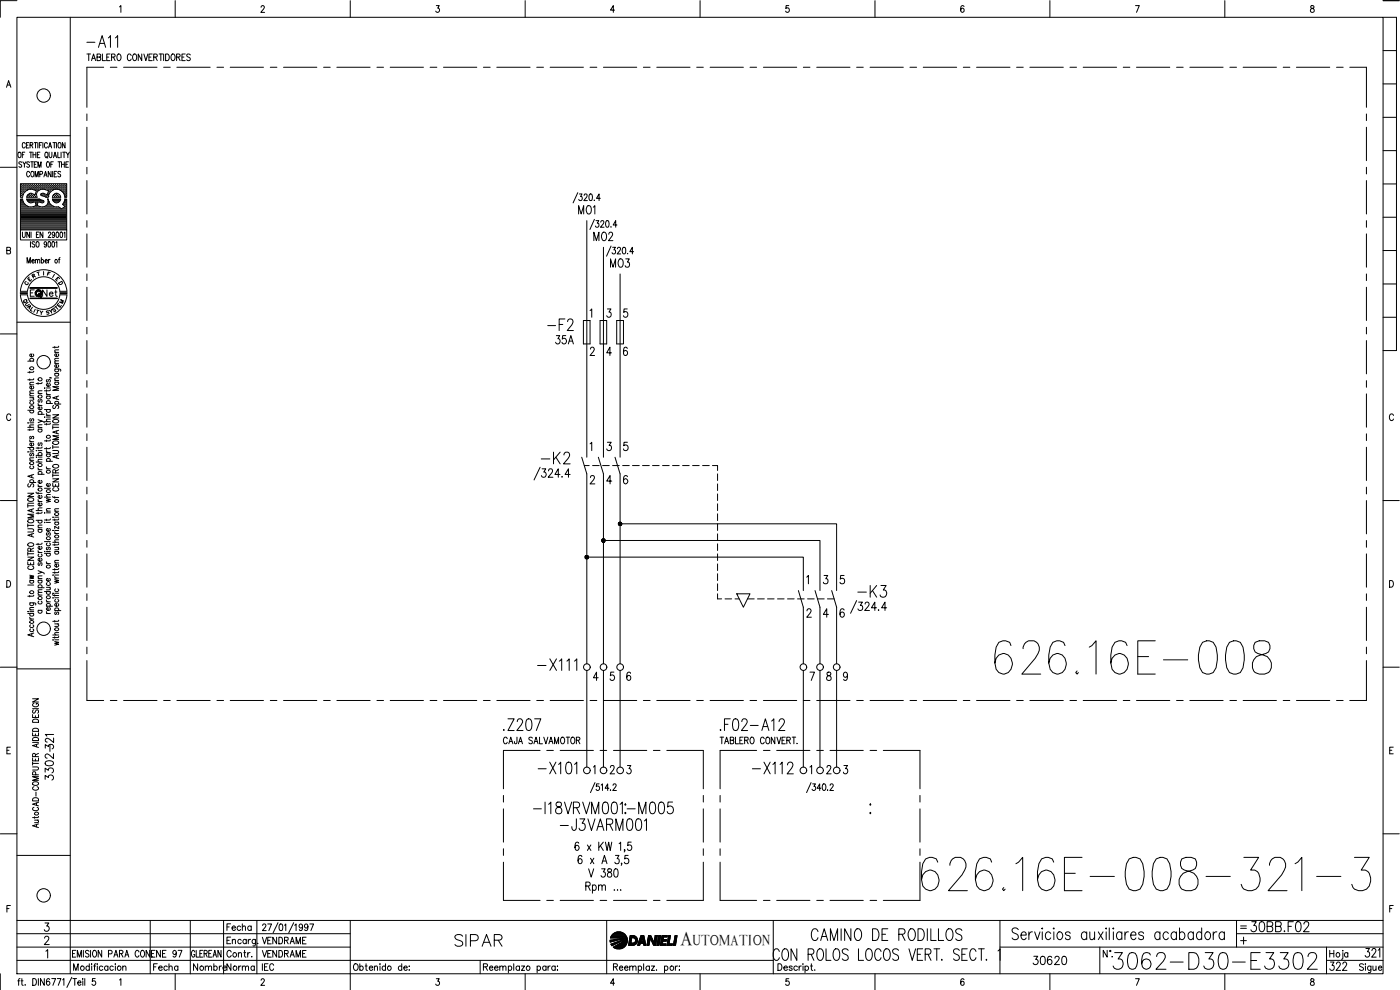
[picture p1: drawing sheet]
<svg xmlns="http://www.w3.org/2000/svg" width="420mm" height="297mm" viewBox="0 0 420 297" stroke-linecap="round" stroke-linejoin="round" font-family="sans-serif">
<defs><g id="words">
<text font-size="15.4" x="297.4" y="203.6">626.16E-008</text>
<text font-size="15" x="275.2" y="268.5">626.16E-008-321-3</text>
<text font-size="8.8" x="332.7" y="292.1">3062-D30-E3302</text>
<g font-size="7.1">
<text x="24.7" y="15.5">-A11</text>
<text x="163" y="100.5">-F2</text>
<text x="161.2" y="140.4">-K2</text>
<text x="256.1" y="180.3">-K3</text>
<text x="160.2" y="202.5">-X111</text>
<text x="149.9" y="220.5">.Z207</text>
<text x="214.8" y="220.5">.F02-A12</text>
<text x="160.2" y="233.5">-X101</text>
<text x="224.7" y="233.5">-X112</text>
<text x="158.7" y="245.5">-I18VRVM001-M005</text>
<text x="166.9" y="250.5">-J3VARM001</text>
<text x="135.5" y="285">SIPAR</text>
<text x="242.4" y="283.3">CAMINO DE RODILLOS</text>
</g>
<text font-size="6.6" x="374.3" y="280.8">30BB.F02</text>
<text font-size="5.9" x="204.3" y="283.7">A</text>
<g font-size="5.7">
<text x="172.5" y="65.3">MO1</text>
<text x="177.1" y="73.4">MO2</text>
<text x="182" y="81.5">MO3</text>
<text x="165.5" y="104.4">35A</text>
<text x="16.9" y="225.8" transform="rotate(-90 16.9 225.8)">321</text>
<text x="16.9" y="235.3" transform="rotate(-90 16.9 235.3)">3302-</text>
<text x="175.3" y="264.2">V 380</text>
<text x="308.7" y="290.7">30620</text>
<text x="397.9" y="292.5">322</text>
</g>
<g font-size="5.3">
<text x="11.6" y="90.3">Net</text>
<text x="56.8" y="292.5">Nombre</text>
<text x="67" y="292.5">Norma</text>
</g>
<text font-size="4.9" x="77.6" y="284.3">VENDRAME</text>
<g font-size="4.4">
<text x="16.6" y="92.4">M</text>
<text x="207.9" y="283.7">UTOMATION</text>
</g>
<g font-size="4">
<text x="8.5" y="84.7">R</text>
<text x="7.1" y="93.8">A</text>
<text x="14.5" y="94.9">S</text>
</g>
<g font-size="3.5">
<text x="14.5" y="84.3">I</text>
<text x="16.2" y="86.4">D</text>
<text x="371.1" y="279.8">=</text>
</g>
</g></defs>
<!-- layer: 0 -->
<g fill="none" stroke="#000" stroke-width=".3">
<path d="M26.6 16.2v2M27.5 18.2l.6-2 .6 2M29.1 17.1l1-.1v-.6l-1-.2v2l1-.2 .1-.5-.4-.4M30.7 16.2v2h1M33 16.2h-1v2h1M33.5 17.1l.9-.1v-.7l-.9-.1v2M34 17.1l.5 1.1M35.4 16.3a.92 .92 0 0 1 1 .5 .92 .92 0 0 1-.2 1.1l-.3 .3a1.09 1.09 0 0 1-.9-.8 1.09 1.09 0 0 1 .4-1.1zM39.4 16.7a.59 .59 0 0 0-.8-.5 .59 .59 0 0 0-.4 .8v.4a.59 .59 0 0 0 .4 .8 .59 .59 0 0 0 .8-.5M40.1 16.3l.2-.1a1.02 1.02 0 0 1 .7 1 1.02 1.02 0 0 1-.7 1 1.29 1.29 0 0 1-.2-1.9zM42.5 16.2v2l-1-2v2M43.2 16.2l.6 2 .6-2"/>
<path d="M44.7 17.1h.6M45.7 16.2h-1v2h1M46.1 17.1l.9-.1 .1-.6-1-.2v2M46.7 17.1l.5 1.1M47.8 16.2h1M48.3 16.2v2M49.1 16.2v2M49.7 16.2a1 1 0 0 1 1.1 1 1 1 0 0 1-1.1 1zM51.6 16.3a.92 .92 0 0 1 1 .5 .92 .92 0 0 1-.2 1.1l-.2 .2a.92 .92 0 0 1-1-.5 .92 .92 0 0 1 .3-1.1zM53 17.1l.9-.1 .1-.6-1-.2v2M53.5 17.1l.6 1.1M54.6 17.1h.6"/>
<path d="M55.6 16.2h-1v2h1M57.1 16.5l-.4-.3-.7 .3 .2 .5 .8 .4a.46 .46 0 0 1-.3 .8l-.7-.3M26.1 34.2v2M26.1 38.2v10M31.1 20.2h-5v12M33.1 20.2h2M37.1 20.2h10M49.1 20.2h2M53.1 20.2h10M65.1 20.2h2M69.1 20.2h10M81.1 20.2h2"/>
<path d="M85.1 20.2h10M97.1 20.2h2M101.1 20.2h10M113.1 20.2h2M117.1 20.2h10M129.1 20.2h2M133.1 20.2h10M145.1 20.2h2M149.1 20.2h10M161.1 20.2h2M165.1 20.2h10M177.1 20.2h2"/>
<path d="M181.1 20.2h10M193.1 20.2h2M197.1 20.2h10M209.1 20.2h2M213.1 20.2h10M225.1 20.2h2M229.1 20.2h10M241.1 20.2h2M245.1 20.2h10M257.1 20.2h2M261.1 20.2h10M273.1 20.2h2"/>
<path d="M277.1 20.2h10M289.1 20.2h2M293.1 20.2h10M305.1 20.2h2M309.1 20.2h10M321.1 20.2h2M325.1 20.2h10M337.1 20.2h2M341.1 20.2h10M353.1 20.2h2M357.1 20.2h10M369.1 20.2h2"/>
<path d="M373.1 20.2h10M385.1 20.2h2M389.1 20.2h10M401.1 20.2h2M405.1 20.2h5v12M410.1 34.2v2M410.1 38.2v10M26.1 50.2v2M26.1 54.2v10M173.4 57.8l-1.4 3.1M173.9 58.2h.8l-.5 .8a.58 .58 0 0 1 .5 .9 .58 .58 0 0 1-1-.1M175.3 58.7l.3-.5 .5 .2v.6l-.9 1.2h1.1"/>
<path d="M177 58.3h.6l.1 .3v1.2l-.4 .4-.3-.1-.2-.3zM180.2 59.5h-1.2l.8-1.3v2M410.1 50.2v2M410.1 54.2v10M26.1 66.2v2M26.1 70.2v10M176.1 66.2v71M178.4 65.8l-1.4 3.1M178.9 66.2h.8l-.5 .8a.59 .59 0 0 1 .5 .9 .59 .59 0 0 1-1-.1M180.3 66.7l.3-.5 .5 .1 .1 .3-1 1.6h1.1M181.1 74.2v63M182 66.3h.6l.1 .3v1.2l-.3 .4-.6-.4-.1-.8z"/>
<path d="M183.4 73.8l-1.4 3.1M183.9 74.2h.8l-.5 .8a.59 .59 0 0 1 .5 .9 .59 .59 0 0 1-1-.1M185.2 67.5h-1.2l.8-1.3v2M185.3 74.7l.3-.5 .5 .1 .1 .3-1 1.6h1.1M187 74.3l.4-.1a1.36 1.36 0 0 1 0 2l-.6-.4-.1-.8zM190.2 75.5h-1.2l.8-1.3v2M410.1 66.2v2M410.1 70.2v10M26.1 82.2v2M26.1 86.2v10M26.1 98.2v2M175.1 96.2h2v7h-2z"/>
<path d="M177.1 93.2l.5-.5v2.5M180.1 96.2h2v7h-2zM182.3 92.7h1l-.5 .9a.75 .75 0 0 1 .6 1.2 .75 .75 0 0 1-1.3-.1M185.1 96.2h2v7h-2zM186.1 82.2v55M188.3 92.7h-1l-.1 1.1a.76 .76 0 0 1 1 0 .76 .76 0 0 1 0 1.1 .76 .76 0 0 1-1 0l-.1-.2M410.1 82.2v2M410.1 86.2v10M410.1 98.2v2M26.1 102.2v10M26.1 114.2v2M26.1 118.2v10"/>
<path d="M177.2 104.8l.2-.5a.68 .68 0 0 1 .9 .2 .68 .68 0 0 1-.2 1l-1 1.2h1.3M183.5 105.9h-1.4l.9-1.7v2.5M188.3 104.5l-.6-.3a2 2 0 0 0-.3 2.4 .71 .71 0 0 0 .9-.7 .71 .71 0 0 0-.9-.6l-.3 .6M410.1 102.2v10M410.1 114.2v2M410.1 118.2v10M26.1 130.2v2M26.1 134.2v10M174.6 137.2l1.5 5v57M175.3 139.7h1.5M177.1 133.2l.5-.5v2.5M177.8 139.7h2"/>
<path d="M179.6 137.2l1.5 5v57M180.8 139.7h2M182.3 132.7h1.1l-.6 .9a.77 .77 0 0 1 .6 1.2 .77 .77 0 0 1-1.3-.1M183.9 139.7h1.9M184.6 137.2l1.5 5v57M186.9 139.7h1.9M188.3 132.7h-1l-.1 1.1a.79 .79 0 0 1 1.1 0 .79 .79 0 0 1 0 1.1 .79 .79 0 0 1-1.1 0l-.1-.2M189.8 139.7h2.1M192.8 139.7h2.1M195.8 139.7h2M198.8 139.7h2M201.8 139.7h2"/>
<path d="M204.9 139.7h1.9M207.9 139.7h1.9M210.9 139.7h2M213.8 139.7h1.5v1.5M410.1 130.2v2M410.1 134.2v10M26.1 146.2v2M26.1 150.2v10M162.1 140.2l-1.8 3.8M162.7 140.7h1.1l-.6 .9a.76 .76 0 0 1 .6 1.2 .76 .76 0 0 1-1.3-.1M164.6 141.3l.4-.6 .7 .1 .1 .4-.3 .8-1 1.2h1.4M168.1 142.4h-1.6l1.1-1.7v2.5"/>
<path d="M168.7 142.9v.3l.1-.1M171.1 142.4h-1.5l1-1.7v2.5M177.2 143.3l.4-.6h.4l.4 .5-.3 .8-1 1.2h1.4M183.6 144.3h-1.5l1-1.6v2.5M186.1 157.2h65v20M188.3 143a.55 .55 0 0 0-.9-.2l-.2 .4a1.66 1.66 0 0 0 .5 2 .71 .71 0 0 0 .7-1 .71 .71 0 0 0-1.2-.2l-.1 .3M215.3 142.2v2M215.3 145.2v2M215.3 148.2v2M215.3 151.2v2M215.3 154.2v2M215.3 157.2v2"/>
<path d="M410.1 146.2v2M410.1 150.2v10M26.1 162.2v2M26.1 166.2v10M26.1 178.2v2M176.1 167.2h65v10M181.1 162.2h65v15M215.3 178.2v1.5h1.3M215.3 160.2v2M215.3 163.2v2M215.3 166.2v2M215.3 169.2v2"/>
<path d="M215.3 172.2v2M215.3 175.2v2M217.6 179.7h2M220.6 179.7h1.2M221.1 178.2h4l-2 4zM224.3 179.7h2.1M227.3 179.7h2.1M230.3 179.7h2M233.3 179.7h2M236.3 179.7h2M239.4 179.7h1.9M239.6 177.2l1.5 5v17"/>
<path d="M242.1 173.2l.5-.5v2.5M242.4 179.7h1.9M244.6 177.2l1.5 5v17M245.3 179.7h2.1M247.3 172.7h1.1l-.6 .9a.76 .76 0 0 1 .6 1.2 .76 .76 0 0 1-1.3-.1M248.3 179.7h2.1M249.6 177.2l1.5 5v17M253.3 172.7h-1l-.1 1.1a.77 .77 0 0 1 1.1 0 .77 .77 0 0 1-.1 1.1 .77 .77 0 0 1-1.1-.2M410.1 162.2v2M410.1 166.2v10M410.1 178.2v2M26.1 198.2v12h5"/>
<path d="M26.1 182.2v10M26.1 194.2v2M242.2 183.3l.2-.5a.69 .69 0 0 1 1 .2 .69 .69 0 0 1-.3 1l-1 1.2h1.4M248.6 184.3h-1.5l1-1.6v2.5M253.3 183a.58 .58 0 0 0-.9-.2l-.2 .4a1.66 1.66 0 0 0 .5 2 .73 .73 0 0 0 .8-.6 .73 .73 0 0 0-.6-.8 .73 .73 0 0 0-.8 .5M257.1 180.2l-1.8 3.8M257.7 180.7h1.1l-.6 .9a.77 .77 0 0 1 .6 1.2 .77 .77 0 0 1-1.3-.1M259.6 181.3l.4-.6h.4l.4 .4-.3 .9-1 1.2h1.4M263.1 182.4h-1.6l1.1-1.7v2.5M263.7 183v.2l.1-.2M266.1 182.4h-1.5l1-1.7v2.5M410.1 198.2v12h-5"/>
<path d="M410.1 182.2v10M410.1 194.2v2M33.1 210.2h2M37.1 210.2h10M49.1 210.2h2M53.1 210.2h10M65.1 210.2h2M69.1 210.2h10M81.1 210.2h2M85.1 210.2h10M97.1 210.2h2M101.1 210.2h10"/>
<path d="M113.1 210.2h2M117.1 210.2h10M129.1 210.2h2M133.1 210.2h10M145.1 210.2h2M149.1 210.2h10M161.1 210.2h2M165.1 210.2h10M176.1 201.2v29M177.1 210.2h2M179.5 203.4h-1.4l.9-1.7v2.5M181.1 210.2h10"/>
<path d="M181.1 201.2v29M184.2 201.7h-.9l-.1 1.1a.75 .75 0 0 1 1.1 0 .75 .75 0 0 1-.1 1.1 .75 .75 0 0 1-1.1-.2M186.1 201.2v29M189.2 202l-.1-.2-.4-.1a1.45 1.45 0 0 0 .1 2.5 .72 .72 0 0 0 .5-.9 .72 .72 0 0 0-.9-.5l-.3 .6M193.1 210.2h2M197.1 210.2h10M209.1 210.2h2M213.1 210.2h10M225.1 210.2h2M229.1 210.2h10M241.1 210.2h2M241.1 201.2v29"/>
<path d="M243.1 201.7h1.3l-.9 2.5M245.1 210.2h10M246.1 201.2v29M248.3 201.8l-.1 .5 .3 .3a.78 .78 0 0 1 .9 .7 .78 .78 0 0 1-.8 .9 .8 .8 0 0 1-.5-1 .8 .8 0 0 1 .9-.6l.2-.1a.51 .51 0 0 0-.2-.8zM251.1 201.2v29M254.3 202.5a.64 .64 0 0 1-.7 .7 .64 .64 0 0 1-.5-.8l.3-.6 .3-.1a1.47 1.47 0 0 1 0 2.5l-.5-.4M257.1 210.2h2M261.1 210.2h10M273.1 210.2h2M277.1 210.2h10M289.1 210.2h2M293.1 210.2h10"/>
<path d="M305.1 210.2h2M309.1 210.2h10M321.1 210.2h2M325.1 210.2h10M337.1 210.2h2M341.1 210.2h10M353.1 210.2h2M357.1 210.2h10M369.1 210.2h2M373.1 210.2h10M385.1 210.2h2M389.1 210.2h10"/>
<path d="M401.1 210.2h2M151.1 238.7v2M152.2 221.6a.59 .59 0 0 0-.7-.4 .59 .59 0 0 0-.4 .7v.5a.59 .59 0 0 0 .4 .8 .59 .59 0 0 0 .7-.5M152.7 223.2l.6-2 .6 2M155.2 221.2l-.1 1.8-.6 .1-.1-.6M155.6 223.2l.6-2 .6 2M159.8 221.5l-.4-.3-.7 .3 .2 .4 .8 .5a.52 .52 0 0 1 0 .6 .52 .52 0 0 1-.6 .2l-.4-.3M160.2 223.2l.7-2 .6 2M161.9 221.2v2h.9M162.1 225.2h-11v11.5M163.2 221.2l.6 2 .6-2M164.1 225.2h2"/>
<path d="M164.7 223.2l.7-2 .5 2M166.4 223.2v-2l.6 2 .6-2v2M168.1 225.2h10M168.5 221.3a.92 .92 0 0 1 1 .5 .92 .92 0 0 1-.2 1.1l-.1 .2a.92 .92 0 0 1-1-.5 .92 .92 0 0 1 .2-1.1zM169.9 221.2h1.1M170.4 221.2v2M171.6 221.3a.92 .92 0 0 1 1 .5 .92 .92 0 0 1-.3 1.1l-.1 .2a.92 .92 0 0 1-1-.5 .92 .92 0 0 1 .2-1.1zM173 222.1l.9-.1v-.7l-.9-.1v2M173.5 222.1l.5 1.1M178.1 230.2l.5-.5v2.5M178.6 234.8l-1.4 3M179.8 235.2h-.8l-.1 .8a.6 .6 0 0 1 .9 0 .6 .6 0 0 1 0 .9 .6 .6 0 0 1-.9-.1"/>
<path d="M180.1 225.2h2M180.4 235.6l.4-.4v2M182.8 236.5h-1.2l.8-1.3v2M183.2 230.3l.4-.6 .5 .1 .2 .4-.2 .8-1 1.2h1.3M183.2 237v.2l.1-.1M184 235.7l.3-.5h.3l.3 .4-1 1.6h1.1M184.1 225.2h10M188.3 229.7h1l-.5 .9a.73 .73 0 0 1 .6 1.1 .73 .73 0 0 1-1.3 0M196.1 225.2h2M200.1 225.2h11v11.5M211.1 238.7v2M216.1 238.7v2"/>
<path d="M216.6 221.2v2M217.5 223.2l.6-2 .6 2M219.2 222.1l.8-.1 .1-.7-.9-.1v2l.9-.2 .1-.5-.4-.4M220.7 221.2v2h1M223 221.2h-1v2h1M223.5 222.1l.9-.1 .1-.7-1-.1v2M224 222.1l.5 1.1M225.4 221.3a.92 .92 0 0 1 1 .5 .92 .92 0 0 1-.3 1.1l-.1 .2a.92 .92 0 0 1-1-.5 .92 .92 0 0 1 .3-1.1zM227.1 225.2h-11v11.5M229.1 225.2h2M229.4 221.6a.59 .59 0 0 0-.8-.4 .59 .59 0 0 0-.4 .7v.5a.59 .59 0 0 0 .4 .8 .59 .59 0 0 0 .8-.5M230.1 221.3l.2-.1a1.02 1.02 0 0 1 .7 1 1.02 1.02 0 0 1-.7 1 1.38 1.38 0 0 1-.2-1.9z"/>
<path d="M232.5 221.2v2l-1-2v2M233.1 225.2h10M233.2 221.2l.6 2 .6-2M235.7 221.2h-1v2h1M236.1 222.1l.9-.1 .1-.7-1-.1v2M236.6 222.1l.6 1.1M238.3 221.2v2M239.2 223l.1 .1M243.1 230.2l.5-.5v2.5M243.4 234.8l-1.3 3M243.9 235.2h.8l-.4 .8a.59 .59 0 0 1 .4 .9 .59 .59 0 0 1-1-.1M245.1 225.2h2"/>
<path d="M246.4 236.5h-1.2l.8-1.3v2M247 235.3l.2-.1a1.09 1.09 0 0 1 .7 1 1.09 1.09 0 0 1-.7 1l-.4-.4v-.5zM248.2 230.3l.4-.6 .5 .1 .2 .4-.3 .8-.9 1.2h1.3M248.4 237v.2l.1-.1M249.1 225.2h10M249.1 235.7l.3-.5h.4l.3 .4-1.1 1.6h1.1M253.3 229.7h1l-.6 .9a.73 .73 0 0 1 .7 1.1 .73 .73 0 0 1-1.3 0M261.1 225.2h2M265.1 225.2h11v11.5M276.1 238.7v2M151.1 258.7v11.5h11M151.1 242.7v10"/>
<path d="M151.1 254.7v2M173.7 253l-.6-.3a1.47 1.47 0 0 0 .1 2.5 .75 .75 0 0 0 .6-1 .75 .75 0 0 0-1-.5l-.2 .6M174.6 257l-.1-.2-.5-.1a1.92 1.92 0 0 0-.2 2.4 .7 .7 0 0 0 .9-.7 .7 .7 0 0 0-.9-.6l-.3 .5M176.3 253.5l1 1.7M177.2 257.5l1 1.7M177.3 253.5l-1 1.7M178.2 257.5l-1 1.7M179.7 252.7v2.5M180.2 253.7l.9 1.5M180.6 259.2l.8-2.5 .8 2.5M181.1 252.7l-1.4 1.6M181.7 252.7l.5 2.5 .5-2.5 .4 2.5 .5-2.5"/>
<path d="M184.7 256.7h1.1l-.6 .9a.73 .73 0 0 1 .6 1.2 .73 .73 0 0 1-1.3-.1M185.8 253.1l.5-.4v2.5M187.5 255h-.2h.2l-.2 .6M188.5 256.7h-.9l-.1 1.1a.74 .74 0 0 1 1.1 0 .74 .74 0 0 1-.2 1.1 .74 .74 0 0 1-1-.2M189.4 252.7h-.9l-.1 1a.76 .76 0 0 1 1 .1 .76 .76 0 0 1 0 1 .76 .76 0 0 1-1 .1l-.1-.2M211.1 258.7v11.5h-11M211.1 242.7v10M211.1 254.7v2M216.1 258.7v11.5h11M216.1 242.7v10M216.1 254.7v2M261.2 241.2l.2 .2-.2 .2-.2-.2z"/>
<path d="M261.2 243.7l.2 .3-.2 .2-.2-.2zM276.1 242.7v10M164.1 270.2h2M168.1 270.2h10M175.8 265.8h1.2l.1-.4-.1-.6-1.2-.1v2.5M176.5 265.8l.6 1.4M177.8 265.8l.2-.2a.8 .8 0 0 1 1 .5 .8 .8 0 0 1-.5 1.1l-.7-.4M177.8 265.5v2.5M179.6 266l.5-.5 .5 .1 .1 1.6M179.6 265.5v1.7M180.1 270.2h2M180.7 266l.4-.5 .5 .1 .1 1.6"/>
<path d="M184.1 270.2h10M184.4 266.9l.1 .2M185.3 266.9l.1 .2M186.3 266.9l.1 .2M196.1 270.2h2M229.1 270.2h2M233.1 270.2h10M245.1 270.2h2M249.1 270.2h10M261.1 270.2h2M265.1 270.2h11M233.9 285.5a.87 .87 0 0 0-1.4-.7 2.36 2.36 0 0 0 .3 3.3 .95 .95 0 0 0 1.1-.8"/>
<path d="M235.2 284.8l.2-.1a1.5 1.5 0 0 1 1.2 2.1l-.1 .5a.87 .87 0 0 1-1.3 .7 2.53 2.53 0 0 1 0-3.2zM239.1 284.7v3.4l-1.7-3.4v3.4M242.5 286.3h1.2a.87 .87 0 0 0 .6-.8 .87 .87 0 0 0-.6-.8h-1.2v3.4M243.4 286.3l.9 1.8M245.7 284.8l.2-.1a1.5 1.5 0 0 1 1.2 2.1l-.1 .5a.87 .87 0 0 1-1.3 .7 2.53 2.53 0 0 1 0-3.2zM247.9 284.7v3.4h1.5M250.5 284.8l.3-.1a1.09 1.09 0 0 1 1.2 1.3l-.1 1.3a.85 .85 0 0 1-1.4 .7 2.53 2.53 0 0 1 0-3.2zM254.6 285.1a.89 .89 0 0 0-1.2-.4 .89 .89 0 0 0-.5 1.1l1.1 .7a.89 .89 0 0 1 .5 1.1 .89 .89 0 0 1-1.1 .5l-.6-.4M257.6 284.7v3.4h1.6M260.3 284.8l.2-.1a1.5 1.5 0 0 1 1.3 2.1l-.1 .5a.97 .97 0 0 1-1.3 .8 .97 .97 0 0 1-.6-1.3 2.22 2.22 0 0 1 .5-2zM264.4 285.5a.89 .89 0 0 0-.9-.9 .89 .89 0 0 0-.9 .9l-.1 .5a1.5 1.5 0 0 0 1.3 2.1l.6-.8M265.6 284.8l.3-.1a1.5 1.5 0 0 1 1.3 2.1l-.2 .5a.89 .89 0 0 1-.9 .9 .89 .89 0 0 1-.8-.9l-.2-.5a2.38 2.38 0 0 1 .5-2z"/>
<path d="M269.7 285.1a.89 .89 0 0 0-1.2-.4 .89 .89 0 0 0-.5 1.1l1.2 .7a.89 .89 0 0 1 .4 1.1 .89 .89 0 0 1-1.1 .5l-.6-.4M272.8 284.7l1 3.4 1-3.4M275.3 286.3h1M276.9 284.7h-1.6v3.4h1.6M277.7 286.3h1.1a.85 .85 0 0 0 .6-.8 .85 .85 0 0 0-.6-.8h-1.1v3.4M278.5 286.3l.9 1.8M281.1 284.7v3.4M282.7 287.8v.3l.1-.1M287.9 285.1a.89 .89 0 0 0-1.1-.4 .89 .89 0 0 0-.5 1.1l1.1 .7a.89 .89 0 0 1 .5 1.1 .89 .89 0 0 1-1.1 .5l-.6-.4M288.7 286.3h.9M290.3 284.7h-1.6v3.4h1.6M292.9 285.5a.89 .89 0 0 0-1.4-.7 2.48 2.48 0 0 0 .3 3.3 .96 .96 0 0 0 1.1-.8"/>
<path d="M293.7 284.7h1.7M294.5 284.7v3.4M296 287.8v.3l.2-.1M299.5 285.3l.6-.6v3.4M409.9 284.6h1.1l-.6 1a.76 .76 0 0 1 .6 1.1 .76 .76 0 0 1-1.3 0M411.7 285.2l.5-.6h.3l.4 .5-.3 .8-1 1.3h1.4M413.6 285.1l.5-.5v2.6"/>
<circle cx="176.1" cy="200.2" r=".99"/>
<circle cx="181.1" cy="200.2" r=".99"/>
<circle cx="186.1" cy="200.2" r=".99"/>
<circle cx="241.1" cy="200.2" r=".99"/>
<circle cx="246.1" cy="200.2" r=".99"/>
<circle cx="251.1" cy="200.2" r=".99"/>
<circle cx="176.1" cy="231.1" r=".99"/>
<circle cx="181.1" cy="231.1" r=".99"/>
<circle cx="186.1" cy="231.1" r=".99"/>
<circle cx="241.1" cy="231.1" r=".99"/>
<circle cx="246.1" cy="231.1" r=".99"/>
<circle cx="251.1" cy="231.1" r=".99"/>
</g>
<!-- layer: DCA_A3E2|CART -->
<g fill="none" stroke="#000" stroke-width=".3">
<path d="M5.1 5.2h410v287h-410zM5.1 .2h-5v5M21.1 5.2v287M35.9 2.1l.4-.4v2M52.6 .2v5M78.4 2.2v-.3a.49 .49 0 0 1 .7-.1 .49 .49 0 0 1 .1 .6l-.9 1.3h1.1M105.1 .2v5M130.9 1.7h.9l-.4 .7a.62 .62 0 0 1 .4 1 .62 .62 0 0 1-1-.1M157.6 .2v5M184.4 3h-1.2l.9-1.3v2M210.1 .2v5M236.7 1.7h-.8l-.1 .9a.61 .61 0 0 1 .9-.1 .61 .61 0 0 1 0 .9 .61 .61 0 0 1-.9-.1"/>
<path d="M262.6 .2v5M289.3 2l-.5-.3a1.2 1.2 0 0 0 .1 2 .6 .6 0 0 0 .5-.9 .6 .6 0 0 0-1-.1l-.1 .3M315.1 .2v5M340.8 1.7h1.1l-.8 2M367.6 .2v5M393.4 1.8v.4l.2 .2a.65 .65 0 0 1 .8 .7 .65 .65 0 0 1-.7 .6 .67 .67 0 0 1-.4-.8 .67 .67 0 0 1 .8-.5l.2-.2v-.4zM415.1 5.2h4v100h-4M415.1 .2h4.8M415.1 15.2h4M1.9 26.2l.7-2 .7 2M2.2 25.5h.8M415.1 35.2h4"/>
<path d="M415.1 25.2h4M.1 50.2h5M5.1 40.7h16M5.6 45.7h.1a.86 .86 0 0 1 .6 .8 .86 .86 0 0 1-.6 .8 1.19 1.19 0 0 1-.1-1.6zM6.3 57h.1M6.3 56.4h.1M6.3 55.7h.1M6.3 57.6h.1M6.3 58.3h.1M6.3 58.9h.1M6.3 59.9h.4M6.4 57.3h.2"/>
<path d="M6.4 56.7h.2M6.4 56.1h.2M6.4 55.4h.2M6.4 58h.2M6.4 58.6h.2M6.5 48.8l-.3-.3-.5 .3v.3l.8 .6-.3 .5-.5-.3M6.5 55.4v.1M6.5 56v.2M6.5 56.6v.2M6.5 57.3v.1M6.5 57.9v.2M6.5 58.5v.2"/>
<path d="M6.7 46.4h.5M6.8 57h.1M6.8 56.4h.1M6.8 55.7h.1M6.8 57.6h.1M6.8 58.3h.1M6.9 48.5l.4 .8 .5-.8M6.9 55.7v.1M6.9 56.3v.2M6.9 56.9v.2M6.9 57.6v.1M6.9 58.2v.2"/>
<path d="M7 58.4l-.2 .8h-.7v-4.1h13.9v4.1h-.6l-.1-.8M7.1 57.3h.1M7.1 56.7h.1M7.1 56.1h.1M7.1 55.4h.1M7.2 55.4v.1M7.2 56v.2M7.2 56.6v.2M7.2 57.3v.1M7.3 49.3v.9M7.4 57h.2M7.4 56.4h.2"/>
<path d="M7.4 55.7h.2M7.5 45.7h-.8v1.6M7.5 55.7v.1M7.5 56.3v.2M7.5 56.9v.2M7.5 57.5l-.5 .9M7.6 43.2a.46 .46 0 0 0-.6-.4 .46 .46 0 0 0-.3 .6v.4a.46 .46 0 0 0 .3 .6 .46 .46 0 0 0 .6-.4M7.7 56.7h.2M7.7 56.1h.2M7.7 55.4h.2M7.8 55.4v.1M7.8 56v.2"/>
<path d="M7.8 56.6v.2M7.9 43.5h.5M8 57h.1M8 56.4h.2M8 55.7h.2M8.1 58.9l-.1 .3h3.1M8.1 55.7v.1M8.1 56.3v.2M8.1 56.9v.1M8.1 59.9h3.7M8.2 58.9h.1M8.3 57l-.8 .6"/>
<path d="M8.3 56.7h.2M8.3 56.1h.2M8.3 55.4h.2M8.3 58.6h.2M8.4 58.4l-.3 .4M8.4 55.4v.1M8.4 56v.2M8.4 56.6v.2M8.4 58.5v.2M8.7 42.8h-.8v1.6h.8M8.7 56.4h.1M8.7 55.7h.1"/>
<path d="M8.7 58.9h.1M8.7 58.3h.1M8.8 55.7v.1M8.8 56.3v.2M8.8 58.3v.1M8.8 58.8v.2M8.8 58.1l-.4 .3M8.8 48.8l-.2-.3-.6 .3 .1 .3 .5 .3a.44 .44 0 0 1 .2 .6 .44 .44 0 0 1-.7 .1l-.1-.2M8.8 45.7h.9M8.9 51.8a.46 .46 0 0 0-.6-.4 .46 .46 0 0 0-.3 .6v.4a.46 .46 0 0 0 .3 .7 .46 .46 0 0 0 .6-.5M9 56.7h.1M9 56.1h.1"/>
<path d="M9 55.4h.1M9 58.6h.1M9 43.5h.7v-.7h-.7v1.6M9.1 55.4v.1M9.1 56v.2M9.1 56.6v.1M9.1 58.5v.2M9.2 48.5h.8M9.3 45.7v1.6M9.3 56.4h.2M9.3 55.7h.2M9.3 58.3h.2"/>
<path d="M9.3 58.9h.2M9.4 55.7v.1M9.4 56.3v.2M9.4 58.2v.2M9.4 58.8v.2M9.4 43.5l.5 .9M9.5 51.5l.1-.1a.86 .86 0 0 1 .6 .8 .86 .86 0 0 1-.6 .9 1.13 1.13 0 0 1-.1-1.6zM9.6 58l-.8 .1M9.6 48.5v1.7M9.6 56.7h.2M9.6 56.1h.2M9.6 55.4h.2"/>
<path d="M9.6 58.6h.2M9.7 55.4v.1M9.7 56v.2M9.7 56.6v.2M9.7 58.5v.2M9.9 46.4h.9M9.9 45.7v1.6M9.9 56.4h.2M9.9 55.7h.2M9.9 58.9h.2M10 56.9l-.8-.1-.9 .2M10 56.9l.9 .3-.4 1.2-.9-.3"/>
<path d="M10 55.7v.1M10 56.3v.2M10 58.3v.1M10 58.8v.2M10.2 56.7h.2M10.2 56.1h.2M10.2 55.4h.2M10.2 58.6h.2M10.3 42.8h.8M10.3 49.3h.5M10.3 55.4v.1M10.3 56v.2"/>
<path d="M10.3 56.6v.2M10.3 58.5v.2M10.5 53.1v-1.7l.5 1.7 .5-1.7v1.7M10.6 57h.2M10.6 56.4h.2M10.6 55.7h.2M10.6 58.9h.2M10.7 42.8v1.6M10.7 55.7v.1M10.7 56.3v.2M10.7 56.9v.2M10.7 58.8v.2"/>
<path d="M10.7 58.3h.1M10.8 45.7v1.6M10.9 56.7h.1M10.9 56.1h.1M10.9 55.4h.1M11 55.4v.1M11 56v.2M11 56.6v.2M11 57.3h.1M11 48.5h-.7v1.7h.7M11.2 46.4h.5M11.2 57h.2"/>
<path d="M11.2 56.4h.2M11.2 55.7h.2M11.3 55.7v.1M11.3 56.3v.2M11.3 56.9v.2M11.3 42.8v1.6M11.4 50.2v-1.7l.5 1.7 .4-1.7v1.7M11.5 56.7h.2M11.5 56.1h.2M11.5 55.4h.2M11.6 55.4v.1M11.6 56v.2"/>
<path d="M11.6 56.6v.2M11.7 59.7h-3.7l.3 .6 .5 .5M11.7 59.7l.3 .1M11.8 43.5h.5M11.9 56.4h.1M11.9 55.7h.1M11.9 57a1.47 1.47 0 0 0-.7 2.1M11.9 52.3l.8-.1v-.7l-.8-.1v1.7M11.9 59.8l1 .3M11.9 55.7v.1M11.9 56.3v.2M12 45.7h-.8v1.6h.8"/>
<path d="M12.1 56.7h.2M12.1 56.1h.2M12.1 55.4h.2M12.2 55.4v.1M12.2 56v.2M12.2 56.6v.2M12.3 58.7l1 .3M12.4 58.1l-.2 .3 .2 .2M12.5 56.4h.2M12.5 55.7h.2M12.5 58.3h.2M12.6 42.8h-.8v1.6"/>
<path d="M12.6 55.7v.1M12.6 56.3v.2M12.6 58.2v.2M12.8 56.7h.2M12.8 56.1h.2M12.8 55.4h.2M12.8 58.6h.2M12.9 42.8v1.6M12.9 55.4v.1M12.9 56v.2M12.9 56.6v.1M12.9 58.5v.2"/>
<path d="M12.9 56.8l.7 .1M12.9 56.8l-1 .2M13.1 56.4h.2M13.1 55.7h.2M13.1 58.3h.2M13.2 53.1l.5-1.7 .4 1.7M13.2 55.7v.1M13.2 56.3v.2M13.2 58.2v.2M13.2 58l-.8 .1M13.3 58.9l.5 .3M13.4 52.5h.6"/>
<path d="M13.4 56.7h.2M13.4 56.1h.2M13.4 55.4h.2M13.4 58.6h.2M13.5 55.4v.1M13.5 56v.2M13.5 56.6v.2M13.5 58.5v.2M13.6 56.9l1 .3-.4 1.2-1-.3M13.7 45.7h.1a.86 .86 0 0 1 .6 .8 .86 .86 0 0 1-.6 .8 1.25 1.25 0 0 1-.1-1.6zM13.8 59.2h.6M13.8 56.4h.1"/>
<path d="M13.8 55.7h.1M13.8 58.9h.1M13.8 55.7v.1M13.8 56.3v.2M13.8 58.8v.2M14 47l.4 .4M14.1 56.7h.1M14.1 56.1h.1M14.1 55.4h.1M14.1 58.6h.1M14.1 48.6l.2-.1a.86 .86 0 0 1 .6 .9 .86 .86 0 0 1-.6 .8 1.25 1.25 0 0 1-.2-1.6zM14.1 55.4v.1"/>
<path d="M14.1 56v.2M14.1 56.6v.2M14.1 58.5v.2M14.2 43.2a.46 .46 0 0 0-.5-.4 .46 .46 0 0 0-.4 .6v.4a.46 .46 0 0 0 .4 .6 .46 .46 0 0 0 .5-.4M14.4 58.9h.1M14.4 57h.2M14.4 56.4h.2M14.4 55.7h.2M14.4 58.3h.2M14.4 59.7h-.2a1.87 1.87 0 0 1-.7 2.2 1.87 1.87 0 0 1-2.3-.2l.2-1.2 1 .3M14.5 55.7v.1M14.5 56.3v.2"/>
<path d="M14.5 56.9v.2M14.5 58.2v.2M14.5 59.7l.2 .8M14.5 57.6h.1M14.6 44.4l.4-1.6 .5 1.6M14.7 58.4l-.2 .8M14.7 57.3h.2M14.7 56.7h.2M14.7 56.1h.2M14.7 55.4h.2M14.7 58h.1M14.7 45.7v1.1l.4 .5 .3-.1 .2-.4v-1.1"/>
<path d="M14.7 43.8h.6M14.8 55.4v.1M14.8 56v.2M14.8 56.6v.2M14.8 57.3v.1M14.8 57.9h.1M15 57h.2M15 56.4h.2M15 55.7h.2M15.1 55.7v.1M15.1 56.3v.2M15.1 56.9v.2"/>
<path d="M15.2 57.5l-.5 .9M15.2 49.3h.5M15.3 51.4v1.7l-.8-1.7v1.7M15.3 56.7h.2M15.3 56.1h.2M15.3 55.4h.2M15.4 55.4v.1M15.4 56v.2M15.4 56.6v.2M15.7 56.4h.1M15.7 55.7h.1M15.7 59.7h2.5a1.24 1.24 0 0 1-.8 1.1 1.24 1.24 0 0 1-1.3-.3"/>
<path d="M15.7 59.7l.4 .8M15.7 55.7v.1M15.7 56.3v.2M15.7 56.9v.1M15.8 51.4v1.7M15.8 58.9l-.1 .3M15.8 59.9h2.3M15.9 42.8h.8M16 56.7h.1M16 56.1h.1M16 55.4h.1M16 57l1-.2 .9 .2"/>
<path d="M16 48.5h-.8v1.7M16 57l-.8 .6M16 47.3l.5-1.6 .5 1.6M16 55.4v.1M16 56v.2M16 56.6v.2M16.1 58.4l-.3 .4M16.1 58.6l-.1 .1M16.2 46.8h.6M16.3 52.2h.4M16.3 42.8v1.6M16.3 56.4h.2"/>
<path d="M16.3 55.7h.2M16.3 58.9h.2M16.4 55.7v.1M16.4 56.3v.2M16.4 58.3v.1M16.4 58.8v.2M16.4 58.3h.1M16.5 58.1h.9M16.5 58.1l-.4 .3M16.6 56.7h.2M16.6 56.1h.2M16.6 55.4h.2"/>
<path d="M16.6 58.6h.2M16.7 55.4v.1M16.7 56v.2M16.7 56.6v.1M16.7 58.5v.2M16.9 42.8v1.6M16.9 56.4h.2M16.9 55.7h.2M16.9 58.3h.2M16.9 58.9h.2M17 51.4h-.7v1.7h.7M17 55.7v.1"/>
<path d="M17 56.3v.2M17 58.2v.2M17 58.8v.2M17.2 56.7h.2M17.2 56.1h.2M17.2 55.4h.2M17.2 58.6h.2M17.3 55.4v.1M17.3 56v.2M17.3 56.6v.2M17.3 58.5v.2M17.4 45.7v1.6h.6"/>
<path d="M17.4 48.5h.8M17.4 58.1l.5 .3M17.6 56.4h.1M17.6 55.7h.1M17.6 58.9h.1M17.7 42.8a.83 .83 0 0 1 .7 .8 .83 .83 0 0 1-.7 .8 1.12 1.12 0 0 1 0-1.6zM17.7 55.7v.1M17.7 56.3v.2M17.7 58.8v.2M17.8 48.5v1.7M17.9 58.4l.2 .4M17.9 56.7h.1"/>
<path d="M17.9 56.1h.1M17.9 55.4h.1M17.9 57l.8 .6M17.9 55.4v.1M17.9 56v.2M17.9 56.6v.2M18.1 58.9l.1 .3h-2.5M18.2 51.6l-.3-.2-.5 .2v.4l.8 .6-.3 .5-.5-.3M18.2 57h.2M18.2 56.4h.2M18.2 55.7h.2M18.3 55.7v.1"/>
<path d="M18.3 56.3v.2M18.3 56.9v.2M18.3 45.7v1.6M18.5 49.3h.8M18.5 48.5v1.7M18.5 56.7h.2M18.5 56.1h.2M18.5 55.4h.2M18.6 57.3h.1M18.6 55.4v.1M18.6 56v.2M18.6 56.6v.2"/>
<path d="M18.7 57.5l.6 .9M18.8 45.7h.8M18.8 57h.2M18.8 56.4h.2M18.8 55.7h.2M18.9 57.6h.1M18.9 55.7v.1M18.9 56.3v.2M18.9 56.9v.2M19.1 57.3h.2M19.1 56.7h.2M19.1 56.1h.2"/>
<path d="M19.1 55.4h.2M19.1 58h.2M19.2 45.7v1.6M19.2 55.4v.1M19.2 56v.2M19.2 56.6v.2M19.2 57.3v.1M19.2 57.9v.2M19.3 48.5v1.7M19.5 57h.1M19.5 56.4h.1M19.5 55.7h.1"/>
<path d="M19.5 57.6h.1M19.5 58.3h.1M19.5 42.8v1.6l-.8-1.6v1.6M19.5 58.9h.1M19.5 59.9h.4M19.6 55.7v.1M19.6 56.3v.2M19.6 56.9v.2M19.6 57.6v.1M19.6 58.2v.2M19.6 58.8v.2M19.8 49.3h.4"/>
<path d="M19.8 57.3h.1M19.8 56.7h.1M19.8 56.1h.1M19.8 55.4h.1M19.8 58h.1M19.8 58.6h.1M19.9 45.7l.5 .7 .4-.7M19.9 55.4v.1M19.9 56v.2M19.9 56.6v.2M19.9 57.3v.1M19.9 57.9v.2"/>
<path d="M19.9 58.5v.2M20.4 46.4v.9M20.5 48.5h-.7v1.7h.7M415.1 55.2h4M415.1 45.2h4M2 75.1l1-.1 .1-.6-1.1-.2v2l1.1-.2 .1-.5-.4-.4M6.1 69v3h13.9v-3M6.3 64.6h13.6M6.3 64.3h13.6M6.3 64h13.6M6.3 63.7h13.6M6.3 63.4h13.6"/>
<path d="M6.3 63.1h13.6M6.3 62.7h12M6.3 62.4h11.6M6.3 62.1h2.3M6.3 61.8h1.6M6.3 61.5h1.2M6.3 61.2h.9M6.3 60.8h.7M6.3 60.5h.6M6.3 60.2h.4M6.3 65h13.6M6.3 65.3h13.6"/>
<path d="M6.3 65.6h13.6M6.3 65.9h13.6M6.3 66.2h13.6M6.3 66.5h13.6M6.3 66.9h13.6M6.3 67.2h13.6M6.3 67.5h13.6M6.3 67.8h13.6M6.3 68.1h13.6M6.3 68.4h13.6M6.3 68.8h13.6M6.7 69.6l.1 1.4 .3 .3 .5-.5v-1.2"/>
<path d="M8.1 78.9v-1.6l.5 1.6 .5-1.6v1.6M8.3 60.2h4.4M8.3 61.9l-1-.8-.5-1.4h-.7v9.3h13.9v-9.3h-.5l-.8 1.6 .8 .7-1.1 .7a1.41 1.41 0 0 0-1.8-.6l-.6-.2M8.6 60.5h1.6M8.8 60.8h.8M8.8 69.6v1.7l-.8-1.7v1.7M9.1 72.5v1.7M9.3 69.6v1.7M9.6 78.3h.7l-.1-.3a.43 .43 0 0 0-.6 .1 .43 .43 0 0 0 .1 .6 .43 .43 0 0 0 .6 0M9.6 60.8l.9-.3 .3 1.2-1.3 .4-1.2-.2M9.9 62.1h2.1M10.5 72.7l-.3-.2-.6 .2 .1 .4 .6 .3 .2 .5-.3 .3-.6-.3"/>
<path d="M10.6 78.1l.3-.3 .3 .1 .1 1M10.6 77.8v1.1M10.7 60.5h.6M10.8 60.8h.5M10.8 61.2h.4M10.8 61.8h.3M10.9 61.5h.2M10.9 70.4h.5M11 72.6l.1-.1a.86 .86 0 0 1 .6 .8 .86 .86 0 0 1-.6 .9 1.14 1.14 0 0 1-.1-1.6zM11.3 78.1l.3-.3 .3 .1v1M11.7 69.6h-.8v1.7h.8M11.8 60.5h1.3"/>
<path d="M12.4 78.1l.1-.2a.48 .48 0 0 1 .6 .5 .48 .48 0 0 1-.6 .5l-.1-.2M12.4 77.3v1.6M12.9 69.6v1.7l-.9-1.7v1.7M13 60.1a.45 .45 0 0 1 .1 .7 .45 .45 0 0 1-.7 0M13.4 62.1h2.8M13.5 78.3h.7l-.1-.4a.48 .48 0 0 0-.6 .5 .48 .48 0 0 0 .6 .5l.1-.2M13.9 61.8h1.7M14 73.1l-.2 .3a.43 .43 0 0 1-.6-.4 .43 .43 0 0 1 .7-.3l-.1 1.4-.3 .1-.2-.3M14.2 61.5h1M14.4 61.2h.5M14.5 60.8h.2M14.5 60.5h.1"/>
<path d="M14.5 70l.2-.4 .5 .3-.8 1.4h.9M14.6 72.6l.1-.1a.92 .92 0 0 1 .6 .8 .92 .92 0 0 1-.6 .9l-.3-.8zM14.6 77.8v1.1M14.7 60.5l.5 .8 .8 .6M15 77.8l-.4 .5M15.7 72.6l.2-.1a.95 .95 0 0 1 0 1.7l-.3-.8zM16 60.2h1.9M16.3 60.5h1.4M16.4 70.2l-.2 .4a.43 .43 0 0 1-.6-.5 .43 .43 0 0 1 .7-.3l-.1 1.4-.3 .1-.2-.3M16.8 72.8l.3-.3v1.7M17 69.7l.1-.1a.92 .92 0 0 1 .6 .8 .92 .92 0 0 1-.6 .9l-.3-.7zM17.6 77.8h.4"/>
<path d="M18 77.3l-.3 .3v1.3M18.2 69.7l.1-.1a.95 .95 0 0 1 0 1.7l-.3-.7zM18.5 62.7h1.4M19 61.2h.9M19 62.4h.9M19 61.5h.9M19.2 69.9l.3-.3v1.7M19.2 60.8h.7M19.3 60.5h.6M19.4 61.8h.5M19.5 60.2h.4M19.6 62.1h.3"/>
<path d="M415.1 75.2h4M415.1 65.2h4M5.1 96.7h16M6.1 87.9h2.1v.1h-2.1zM6.2 88h1.9M8.2 87.4h-2.1a7 7 0 0 1 7-6.5 7 7 0 0 1 7 6.5M8.2 87.4a4.9 4.9 0 0 1 4.9-4.4 4.9 4.9 0 0 1 4.9 4.4M8.2 88.5a4.9 4.9 0 0 0 4.9 4.3 4.9 4.9 0 0 0 4.9-4.3M9 86.3h8.2v.2h-8.2zM9 89.4h8.2v.2h-8.2zM9.1 87.9h.7M9.1 86.4h8"/>
<path d="M9.1 89.5h8M10.3 87h-1.2v1.9h1.2M11 93l.7 .2M12.1 93.3l.3 .5 .5-.4M12.4 93.8v.6M13.1 81.5v1M20.1 88.5a7 7 0 0 1-7 6.4 7 7 0 0 1-7-6.4h2.1M415.1 95.2h4M415.1 85.2h4M.1 100.2h5M8.3 108.4h1.8M8.9 111.4v.5"/>
<path d="M8.9 113.7v.5M8.9 119.3h1.2M8.9 118.8h1.2M8.9 115.5h1.2M9.2 108.4l-.2-.2a.51 .51 0 0 1 .6-.7 .51 .51 0 0 1 .3 .9M9.8 119.3l.3 .4-.1 .3-1.1 .1M9.9 115.9a.49 .49 0 0 1 0 .7 .49 .49 0 0 1-.7 0 .49 .49 0 0 1-.1-.7h.3v.8M9.9 106.2l.1 .2a.52 .52 0 0 1-.5 .7 .52 .52 0 0 1-.4-.8l.3-.1v.8M10.1 118l-1.1 .1-.1 .3 .4 .4M10.1 117.2l-1.1 .1-.1 .4 .4 .3M10.1 114.7l-1.1 .1-.1 .3 .4 .4M10.1 113.6l-.1 .3h-1.7"/>
<path d="M10.1 111.4l-.3 .3h-1.5M11.4 114.8v.5M11.4 118.1h1.2M11.7 119.9l-.3 .3 .1 .4h.4l.2-.6 .3-.1 .2 .3-.2 .5M12.6 117.2l-1.1 .1-.1 .4 .4 .4M12.6 114.7l-.3 .4h-1.5M13.3 116.4h.2zM13.9 117.8l.1 .4 .4 .2M13.9 117v.5M13.9 118.9h1.2M13.9 118.4h1.2M13.9 116.4h1.2"/>
<path d="M14.2 118.9l-.2 .1a.52 .52 0 0 0 .6 .7 .52 .52 0 0 0 .3-.8M14.2 113.9l-.3 .3 .1 .4h.4l.2-.7h.3l.2 .3-.2 .5M14.9 115a.5 .5 0 0 1 0 .7 .5 .5 0 0 1-.7 .1 .5 .5 0 0 1-.1-.7l.3-.1v.9M15 113.3l.5 .1M15.1 116.9l-.3 .3h-1.5M16.4 110.7l1.7 .1 .1 .6M16.4 104v.4M16.4 114.7h1.2M16.4 114.2h1.2M16.4 112h1.2M16.4 109h1.2M16.4 105.7h1.2"/>
<path d="M16.7 114.7l-.2 .1a.53 .53 0 0 0 .5 .7 .53 .53 0 0 0 .5-.7l-.1-.1M16.7 112l-.2 .2a.53 .53 0 0 0 .5 .7 .53 .53 0 0 0 .5-.7l-.1-.2M16.7 110.7l-.2 .2a.52 .52 0 0 0 .6 .7 .52 .52 0 0 0 .3-.9M17 119v.7M17.4 109.4l.1 .2a.52 .52 0 0 1-.5 .7 .52 .52 0 0 1-.4-.8l.3-.1v.9M17.4 106.2a.49 .49 0 0 1-.1 .6 .49 .49 0 0 1-.6 .1 .49 .49 0 0 1-.1-.7h.3v.8M17.6 118.8l-1.8 .6 1.8 .5M17.6 116h-1.8l1.8 .6-1.8 .5h1.8M17.6 113.4l-1.1 .1-.1 .3 .4 .4M17.6 108.3l-1.1 .1-.1 .3 .4 .3M17.6 107.5l-1.1 .1-.1 .3 .4 .4M17.6 105l-1.1 .1-.1 .3 .4 .3"/>
<path d="M17.6 103.9l-.1 .3h-1.7M3.2 124.7a.63 .63 0 0 0-.7-.5 .63 .63 0 0 0-.5 .8v.4a.63 .63 0 0 0 .5 .8 .63 .63 0 0 0 .7-.5M8.3 135.6h.2zM8.3 126.9h.2zM8.3 128.2h1.8M8.3 134.3h1.8M8.3 123.1h1.8M8.9 132l.1 .4 .4 .1M8.9 128.7v.5M8.9 138.1h1.2M8.9 135.6h1.2M8.9 132.5h1.2"/>
<path d="M8.9 126.9h1.2M9.2 139.8l-.2 .1a.52 .52 0 0 0 .6 .8 .52 .52 0 0 0 .3-.9M9.2 136l-.3 .3 .1 .4h.4l.2-.6 .3-.1 .2 .3-.2 .5M9.2 134.3a.55 .55 0 0 0 .2 .9 .55 .55 0 0 0 .7-.7l-.2-.2M9.2 130.9l-.3 .3 .1 .4h.4l.2-.6 .3-.1 .2 .3-.2 .4M9.2 125.6l-.3 .3 .3 .5 .4-.7h.4l.1 .4-.2 .3M9.2 123.1a.55 .55 0 0 0 .2 .9 .55 .55 0 0 0 .7-.7l-.2-.2M9.2 120.5l-.2 .1a.51 .51 0 0 0 .6 .7 .51 .51 0 0 0 .3-.8M9.9 133l.1 .1a.52 .52 0 0 1-.5 .7 .52 .52 0 0 1-.4-.8h.3v.8M10.1 137.4h-1.1l-.1 .4 .4 .3M10.1 128.6l-.1 .3-1.7 .1M10.1 127.5h-1.1l-.1 .4 .4 .3"/>
<path d="M10.8 137.1h.2zM10.8 135.2h.2zM10.8 138.6h1.8M10.8 136.6h1.8M11.4 125.9l1.2 .5-1.2 .4M11.4 121.1l.1 .3 .4 .3M11.4 134.2v.5M11.4 137.1h1.2M11.4 135.2h1.2M11.4 128.8h1.2M11.4 128.3h1.2M11.4 124.3h1.9"/>
<path d="M11.4 121.7h1.2M11.7 136.6a.51 .51 0 0 1 0-.7 .51 .51 0 0 1 .7 0 .51 .51 0 0 1 0 .7M11.7 132.9l-.3 .2 .3 .6 .4-.8h.4l.1 .5-.2 .3M11.7 128.8a.51 .51 0 0 0 0 .7 .51 .51 0 0 0 .7 0 .51 .51 0 0 0 0-.7M11.7 124.3a.49 .49 0 0 1 0-.7 .49 .49 0 0 1 .7 0 .49 .49 0 0 1 0 .7M12.4 122.1a.5 .5 0 0 1 0 .7 .5 .5 0 0 1-.7 0 .5 .5 0 0 1 .1-.7h.1v.9M12.6 137.8l-1.1 .1-.1 .3 .4 .4M12.6 134.1l-.1 .3h-1.7M12.6 127.5h-1.1l-.1 .4 .4 .4M12.6 126.4l.7 .2v.3M13.3 125.1h.2zM13.3 126.5h1.8"/>
<path d="M13.3 122.9h1.8M13.9 135.2l.1 .3 .4 .2M13.9 124.1l.1 .3 .4 .2M13.9 127v.5M13.9 132v.5M13.9 134.3v.5M13.9 138.4h1.8M13.9 136.2h1.2M13.9 135.7h1.2M13.9 125.1h1.2M13.9 124.6h1.2M13.9 121.1h1.8"/>
<path d="M14.2 138.4a.49 .49 0 0 1 0-.7 .49 .49 0 0 1 .7 0 .49 .49 0 0 1 0 .7M14.2 136.2l-.2 .2a.51 .51 0 0 0 .6 .7 .51 .51 0 0 0 .3-.9M14.2 122.9l-.2 .1a.52 .52 0 0 0 .6 .7 .52 .52 0 0 0 .3-.8M14.2 121.1a.49 .49 0 0 1 0-.7 .49 .49 0 0 1 .7 0 .49 .49 0 0 1 0 .7M15.1 134.3l-.3 .3h-1.5M15.1 131.9l-.1 .3-1.7 .1M15.1 126.9l-.1 .3-1.7 .1M15.1 125.8h-1.1l-.1 .4 .4 .3M15.8 135.2h1.6l.2 .4-.2 .4-1.6 .1M15.8 124.4h1.8l-1.8 1h1.8M15.8 128.2h1.8M15.8 127.7v1"/>
<path d="M15.8 133.6v1M15.8 134.1h1.8M15.8 127.5h1.8M15.9 139.6a.88 .88 0 0 1 1-.3 .88 .88 0 0 1 .6 .9 .88 .88 0 0 1-1 .3 .88 .88 0 0 1-.6-.9zM15.9 132.5a.88 .88 0 0 1 1-.3 .88 .88 0 0 1 .6 .9 .88 .88 0 0 1-1 .3 .88 .88 0 0 1-.6-.9zM15.9 126.1a.88 .88 0 0 1 1-.4 .88 .88 0 0 1 .6 .9 .88 .88 0 0 1-1 .4 .88 .88 0 0 1-.6-.9zM16.1 121.7l-.3 .3 .3 .6 .4-.1 .3-.6a.48 .48 0 0 1 .7-.2 .48 .48 0 0 1 0 .8l-.1 .1M16.4 121.2h1.8M16.7 121.2l-.2-.1a.53 .53 0 0 1 .5-.7 .53 .53 0 0 1 .5 .7l-.1 .1M17 129.3v.7M17 136.7v.7M17.6 136.5l-1.8 .6 1.8 .5"/>
<path d="M17.6 130.8h-1.8l1.8 .5-1.8 .6h1.8M17.6 129.1l-1.8 .6 1.8 .5M418.2 124.7a.63 .63 0 0 0-.8-.5 .63 .63 0 0 0-.4 .8v.4a.63 .63 0 0 0 .4 .8 .63 .63 0 0 0 .8-.5M.1 150.2h5M8.3 158.7h1.3l.5 .4-.2 .5h-1.6M8.3 148h1.8l-1.8 1h1.8M8.3 151.3v.9M8.3 157.2v.9M8.3 157.6h1.8M8.3 151.8h1.8M8.3 151h1.8M8.4 156.1a.88 .88 0 0 1 1-.4 .88 .88 0 0 1 .6 .9 .88 .88 0 0 1-1 .4 .88 .88 0 0 1-.6-.9z"/>
<path d="M8.4 149.6a.88 .88 0 0 1 1-.3 .88 .88 0 0 1 .6 .9 .88 .88 0 0 1-1 .3 .88 .88 0 0 1-.6-.9zM8.6 145.1l-.3 .4 .3 .6 .4-.1 .4-.7a.49 .49 0 0 1 .7 .1 .49 .49 0 0 1-.2 .7M8.9 144.8h1.9M9.2 144.8l-.2-.2a.51 .51 0 0 1 .6-.7 .51 .51 0 0 1 .3 .9M9.5 142.6v.6M9.5 152.9v.6M10.1 154.3h-1.8l1.8 .5-1.8 .6h1.8M10.1 152.6l-1.8 .6 1.8 .5M10.1 142.4l-1.8 .5 1.8 .6M10.8 147.6l.4 .4h1.4M10.8 156.1h1.8M10.8 153.2h1.8"/>
<path d="M11.4 149.9l.1 .4 .4 .2M11.4 145.4l.1 .3 .4 .3M11.4 140.4l.1 .3 .4 .3M11.4 147.7v.5M11.4 153.7v.5M11.4 158.9h1.2M11.4 158.4h1.2M11.4 150.5h1.2M11.4 146h1.2M11.4 142.3h1.9M11.4 141h1.2M11.7 158.9a.51 .51 0 0 0 0 .7 .51 .51 0 0 0 .7 0 .51 .51 0 0 0 0-.7"/>
<path d="M11.7 156.1l-.2 .1a.52 .52 0 0 0 .6 .8 .52 .52 0 0 0 .3-.9M11.7 142.3a.49 .49 0 0 1 0-.7 .49 .49 0 0 1 .7 0 .49 .49 0 0 1 0 .7M12.4 150.9a.5 .5 0 0 1 0 .7 .5 .5 0 0 1-.7 0 .5 .5 0 0 1 .1-.7h.1v.9M12.4 148.7a.5 .5 0 0 1 0 .7 .5 .5 0 0 1-.7 0 .5 .5 0 0 1 .1-.7h.1v.8M12.4 144.1a.5 .5 0 0 1 0 .8 .5 .5 0 0 1-.7 0 .5 .5 0 0 1 .1-.8h.1v.9M12.6 157.6h-1.1l-.1 .4 .4 .4M12.6 153.6l-.3 .4h-1.5M12.6 152.4l-1.1 .1-.1 .3 .4 .4M13.3 156.7h.2zM13.3 153.9h.2zM13.3 149.2h1.8M13.3 146.5h1.8"/>
<path d="M13.9 149.6l1.2 .2-1.2 .3 1.2 .3-1.2 .3M13.9 140.1l.1 .3 .4 .3M13.9 156.7h1.2M13.9 155.8v.4M13.9 153.9h1.2M13.9 153.4h1.2M13.9 140.7h1.2M14.2 159.8l-.3 .3 .1 .5h.4l.2-.7 .3-.1 .2 .3-.2 .5M14.9 158.6l.1 .1a.52 .52 0 0 1-.5 .7 .52 .52 0 0 1-.4-.7l.3-.1v.8M14.9 145.1a.5 .5 0 0 1 0 .6 .5 .5 0 0 1-.7 .1 .5 .5 0 0 1-.1-.7h.3v.8M15.1 155.7l-.1 .3h-1.7M15.1 152.6l-1.1 .1-.1 .3 .4 .4"/>
<path d="M15.1 148.4h-1.1l-.1 .4 .4 .4M15.8 148.9l.1 .3 1.7 .1M15.8 145v.9h1.8v-.9M15.8 143.7h1.8l-1.8 .9h1.8M15.8 142.6h1.8M15.8 142.1v1M15.9 159.2h.1M15.9 155.2h.1M16.3 146.3a.52 .52 0 0 0-.5 .7 .52 .52 0 0 0 .7 .3h.4a.52 .52 0 0 0 .7-.3 .52 .52 0 0 0-.4-.7M16.4 159.5l.1 .4 .4 .2M16.4 149v.5M16.4 155.7v.5"/>
<path d="M16.4 159.2h1.2M16.4 156.7h1.2M16.4 155.2h1.2M16.4 153.4h1.2M16.7 156.7l-.2 .1a.51 .51 0 0 0 .6 .7 .51 .51 0 0 0 .3-.8M16.7 141.9l-.1-.9h-.6l-.2 .9h1.8M16.7 145.4v.5M17.6 157.9v.8l-1.2-.8v.8M17.6 155.6l-.1 .3-1.7 .1M17.6 152.6l-1.1 .1-.1 .4 .4 .3M17.6 140.9l-.9 .5M415.1 150.2h4.8"/>
<path d="M2 174.2a1.01 1.01 0 0 1 1.2 1 1.01 1.01 0 0 1-1.2 1zM8.3 168.6v.8h1.8v-.8M8.3 167.2h1.8l-1.8 .9h1.8M8.3 175.5h1.8M8.3 166.1h1.8M8.3 165.7v.9M8.4 163.1a.88 .88 0 0 1 1-.3 .88 .88 0 0 1 .6 .9 .88 .88 0 0 1-1 .3 .88 .88 0 0 1-.6-.9zM8.8 169.8a.54 .54 0 0 0-.5 .7 .54 .54 0 0 0 .7 .4h.4a.54 .54 0 0 0 .7-.4 .54 .54 0 0 0-.4-.7M8.9 172.6l1.2 .3-1.2 .2 1.2 .3-1.2 .3M8.9 178.6v.5M8.9 174.2h1.2M9.2 174.2l-.2 .1a.53 .53 0 0 0 .5 .7 .53 .53 0 0 0 .5-.7l-.1-.1"/>
<path d="M9.2 165.4l-.1-.8-.6-.1-.2 .9h1.8M9.2 168.9v.5M9.5 160.3v.6M10.1 178.5l-.1 .3-1.7 .1M10.1 160l-1.8 .6 1.8 .5M10.1 164.5l-.9 .4M11.4 171.2l1.2 .5-1.2 .4M11.4 165.2l.1 .4 .4 .2M11.4 178.5h1.2M11.4 176.3h1.9M11.4 174.1h1.2M11.4 173.6h1.2"/>
<path d="M11.4 165.8h1.2M11.4 163v.5M11.7 176.3a.51 .51 0 0 1 0-.7 .51 .51 0 0 1 .7 0 .51 .51 0 0 1 0 .7M11.7 174.1a.49 .49 0 0 0 0 .7 .49 .49 0 0 0 .7 0 .49 .49 0 0 0 0-.7M11.7 168.9l-.3 .2 .3 .6 .4-.8h.4l.1 .5-.2 .3M11.7 166.2a.49 .49 0 0 0 0 .7 .49 .49 0 0 0 .7 0 .49 .49 0 0 0 0-.7M12.4 167.5a.51 .51 0 0 1 0 .7 .51 .51 0 0 1-.7 .1 .51 .51 0 0 1-.1-.7l.3-.1v.9M12.4 163.9a.5 .5 0 0 1 0 .8 .5 .5 0 0 1-.7 0 .5 .5 0 0 1 .1-.8h.1v.9M12.6 177.7l-1.1 .1-.1 .4 .4 .3M12.6 176.9l-1.1 .1-.1 .4 .4 .3M12.6 172.8h-1.1l-.1 .4 .4 .4M12.6 171.7l.6 .2 .1 .3"/>
<path d="M12.6 162.9l-.3 .4h-1.5M13.3 165.5h.2zM13.3 177.5h1.8M13.3 166h1.8M13.3 162.5h1.8M13.9 180l.1 .4 .4 .2M13.9 168.6l.1 .3 .4 .2M13.9 176.2h1.2M13.9 169.1h1.2M13.9 165.5h1.2M14.2 177.5l-.2 .1a.52 .52 0 0 0 .6 .7 .52 .52 0 0 0 .3-.8M14.2 174.8l-.2 .1a.52 .52 0 0 0 .6 .8 .52 .52 0 0 0 .3-.9"/>
<path d="M14.2 166l-.2 .1a.52 .52 0 0 0 .6 .8 .52 .52 0 0 0 .3-.9M14.2 164.2l-.3 .3 .1 .4h.4l.2-.6 .3-.1 .2 .3-.2 .5M14.2 162.9l-.2 .2a.52 .52 0 0 0 .6 .7 .52 .52 0 0 0 .3-.9M14.8 176.2l.3 .4-.1 .3-1.1 .1M14.9 173.6l.1 .1a.53 .53 0 0 1-.5 .7 .53 .53 0 0 1-.4-.8h.3v.8M15.8 179.4h.2zM15.8 178.3l.1 .3 1.7 .1M15.8 178h.2zM15.8 172.5h.2zM15.8 162.7h1.8M16.4 173.9l1.2 .2-1.2 .3 1.2 .3-1.2 .3M16.4 172.9l.1 .4 .4 .2"/>
<path d="M16.4 165.5h1.2M16.4 163.2v.5M16.4 170.6v.5M16.4 171.6v.4M16.4 178.4v.5M16.4 179.4h1.2M16.4 178h1.2M16.4 173.5h1.2M16.4 172.5h1.2M16.4 168.9h1.2M16.4 164.2h1.2M16.4 160.1h1.2"/>
<path d="M16.7 179.9a.55 .55 0 0 0 .2 .9 .55 .55 0 0 0 .7-.7l-.2-.2M16.7 176.7l-.2 .2a.51 .51 0 0 0 .6 .6 .51 .51 0 0 0 .3-.8M16.7 165.5a.55 .55 0 0 0 .2 .9 .55 .55 0 0 0 .7-.7l-.2-.2M17.3 164.2l.3 .4-.1 .3-1.1 .1M17.4 169.3l.1 .1a.52 .52 0 0 1-.5 .7 .52 .52 0 0 1-.4-.7l.3-.1v.8M17.6 171.5l-.1 .3h-1.7M17.6 170.5l-.3 .4h-1.5M17.6 168.1l-1.1 .1-.1 .4 .4 .3M17.6 163.1l-.3 .4h-1.5M17.6 162h-1.1l-.1 .4 .4 .3M417 174.2a1.01 1.01 0 0 1 1.2 1 1.01 1.01 0 0 1-1.2 1zM8.3 184.1h1.8"/>
<path d="M8.4 183.5h.1M8.9 185.2l.1 .3 .4 .2M8.9 180.9l1.7 .1 .1 .5M8.9 185.7h1.2M8.9 183.5h1.2M8.9 183h1.2M9.2 188.7a.55 .55 0 0 0 .2 .9 .55 .55 0 0 0 .7-.6l-.2-.3M9.2 187.5a.55 .55 0 0 0 .2 .9 .55 .55 0 0 0 .7-.7l-.2-.2M9.2 184.1a.55 .55 0 0 0 .2 .9 .55 .55 0 0 0 .7-.7l-.2-.2M9.2 180.9l-.2 .1a.52 .52 0 0 0 .6 .7 .52 .52 0 0 0 .3-.8M9.5 190.1v.7M10.1 189.9l-1.8 .6 1.8 .5"/>
<path d="M10.1 182.3h-1.1l-.1 .4 .4 .3M11.4 183.1h1.2M11.7 183.1a.51 .51 0 0 0 0 .8 .51 .51 0 0 0 .7 0 .51 .51 0 0 0 0-.8M11.7 180.4a.49 .49 0 0 0 0 .7 .49 .49 0 0 0 .7 0 .49 .49 0 0 0 0-.7M13.9 183.5l.1 .4 .4 .2M13.9 184.1h1.2M13.9 181.9h1.8M13.9 180.6h1.2M14.2 181.9l-.2-.1a.52 .52 0 0 1 .6-.8 .52 .52 0 0 1 .3 .9M14.9 182.3l.1 .2a.52 .52 0 0 1-.5 .7 .52 .52 0 0 1-.4-.8l.3-.1v.9M15.8 192h.2zM15.8 190.5h1.8"/>
<path d="M16.4 192.5l1.2 .2-1.2 .3 1.2 .3-1.2 .3M16.4 192h1.2M16.4 186.2v.4M16.4 191v.5M16.4 187.2h1.2M16.4 183.2h1.8M16.7 183.6l-.3 .3 .3 .5 .4-.7h.4l.1 .4-.2 .3M16.7 183.2a.55 .55 0 0 1 .2-.9 .55 .55 0 0 1 .7 .7l-.2 .2M17.3 187.2l.3 .3-.1 .4h-1.1M17.4 181.1l.1 .1a.51 .51 0 0 1-.5 .7 .51 .51 0 0 1-.4-.7l.3-.1v.8M17.6 191l-.1 .2-1.7 .1M17.6 189.8l-1.1 .1-.1 .3 .4 .3"/>
<path d="M17.6 186.1l-.1 .3h-1.7M.1 200.2h5M5.1 200.7h16M415.1 200.2h4.8M2.1 225.1h.6M3.1 224.2h-1v2h1M417.1 225.1h.6M418.1 224.2h-1v2h1M.1 250.2h5M5.1 256.7h16M415.1 250.2h4.8M2.1 272.6h.6"/>
<path d="M3.1 271.7h-1v2M5.1 276.2h410M45.1 276.2v16M57.1 276.2v16M67.1 276.2v16M77.1 276.2v16M105.1 276.2v20.8M182.1 276.2v16M184.4 279.9h2.6M184.7 279.8h2M185.1 279.6h1.2M232.1 276.2v16"/>
<path d="M300.1 276.2v16M371.1 276.2v8M417.1 272.6h.6M418.1 271.7h-1v2M.1 292.2v4.8M5.1 280.1h100M5.1 284.2h100M5.1 288.1h227M5.3 294.3h.6M6 293.6l-.4 .4v1.6M6.3 294.3h.6M6.6 293.6v1.7l.4 .3"/>
<path d="M7.5 295.4v.2l.1-.1M9.8 293.6a1.02 1.02 0 0 1 1.2 1 1.02 1.02 0 0 1-1.2 1zM11.5 293.6v2M13.3 293.6v2l-1.2-2v2M14.9 293.9l-.3-.3a1.16 1.16 0 0 0-.1 2 .59 .59 0 0 0 .5-.8 .59 .59 0 0 0-1-.1l-.1 .3M15.5 293.6h1.2l-.8 2M17.2 293.6h1.1l-.8 2M18.8 294l.4-.4v2M21.5 293.2l-1.4 3.1M21.8 293.6h1.2M22.4 293.6v2M23.3 294.9h1l-.2-.5a.61 .61 0 0 0-.8 .5 .61 .61 0 0 0 .8 .6l.2-.2"/>
<path d="M24.8 293.6v.2zM24.8 294.3v1.3M25.4 293.6v2M28.6 293.6h-.8l-.1 .9a.62 .62 0 0 1 .9 0 .62 .62 0 0 1-.1 .9 .62 .62 0 0 1-.9-.1M35.9 294l.4-.3v1.9M52.6 292.2v4.8M78.4 294.1v-.2a.49 .49 0 0 1 .7-.2 .49 .49 0 0 1 .1 .7l-.9 1.2h1.1M130.9 293.7h.9l-.4 .7a.61 .61 0 0 1 .4 1 .61 .61 0 0 1-1-.1M144.1 288.1v4.1M157.6 292.2v4.8M183.1 282.5h.8M183.1 282.3h1.3"/>
<path d="M183.1 282.2h1.8M183.1 282.1l3-.4 .2 .1-3.2 .9zM183.1 282.6h.3M183.2 282.1h2.2M183.2 281.4h4.7M183.3 281.2h4.8M183.3 281.1h4.8M183.3 283.3l.3 .5 3.1-1.5-.1-.2-3.3 1.2h1.3M183.4 281h4.6M183.4 280.9h4.5M183.4 283.4h1M183.5 280.7h4.3"/>
<path d="M183.5 283.6h.6M183.6 283.7h.2M183.6 280.6h4.1M183.6 283.2h1.3M183.7 280.4h4M183.7 280.4a2.61 2.61 0 0 1 4.5 .9l-2.1 .3-.2-.2h-2.7zM183.9 280.3h3.6M184 280.2h3.4M184 283h1.2M184.1 284.2l2.9-1.7-.2-.2 1.4-.8a2.6 2.6 0 0 1-1.1 2.8 2.6 2.6 0 0 1-3-.1M184.1 284.3h3.2M184.2 281.9h1.7"/>
<path d="M184.2 280.1h3M184.2 284.1h3.3M184.3 284.4h2.8M184.4 282.9h1.1M184.4 295h-1.2l.9-1.3v1.9M184.4 284h3.2M184.5 284.5h2.3M184.7 283.8h3M184.8 282.8h1M184.9 284.6h1.6M184.9 283.7h2.9M185.2 282.6h.9"/>
<path d="M185.2 283.6h2.7M185.2 281.8h1M185.4 283.4h2.6M185.5 282.5h.8M185.6 283.3h2.4M185.8 283.2h2.3M185.9 282.3h.7M186.1 281.5h.7M186.1 283h2M186.3 282.2h.3M186.4 282.9h1.8M186.4 281.9l1.1-.2-.9 .4z"/>
<path d="M186.4 281.9h.5M186.6 282.8h1.6M186.6 281.8h.6M186.8 282.6h1.5M186.9 282.3h1.4M187 282.5h1.3M187 282.2h1.3M187.1 281.5h.3M187.1 281.7h.3M187.3 282.1h1M187.5 281.9h.8M187.7 281.7h.6"/>
<path d="M187.8 281.8h.5M188.1 281.5h.1M188.6 283.6h1.8M188.7 283.3h2.1M188.7 283.4h2M188.7 283h2.4M188.7 283.2h2.3M188.8 282.9h.6M188.8 282.8h.6M188.8 282.6h.6M188.8 282.5h.6M188.8 282.3h.6"/>
<path d="M188.8 282.2h.6M188.9 282.1h.6M188.9 281.9h.6M188.9 281.8h.6M189 281.7h.6M189 281.5h.6M189 281.4h.6M189 281.2h2.1M189.1 281.1h1.8M189.1 281h1.7M189.1 280.9h1.5M189.1 280.7h1.2"/>
<path d="M189.6 281.4a.9 .9 0 0 1 1.1 .5v.5l-.3 .4-1.1 .1zM190.1 283.6a1.49 1.49 0 0 0 1.2-1.4 1.49 1.49 0 0 0-1.2-1.5h-1l-.5 3h1.5M190.2 281.4h.9M190.3 282.9h.8M190.5 281.5h.7M190.5 282.8h.7M190.6 281.7h.7M190.6 282.6h.7M190.7 281.8h.6M190.7 282.5h.6M190.7 281.9h.6M190.8 282.3h.5"/>
<path d="M190.8 282.2h.5M190.8 282.1h.5M191.4 283.6h.6M191.4 283.4h.7M191.5 283.3h.6M191.5 283.2h.7M191.6 283h2.1M191.6 282.9h2.1M191.6 282.8h2M191.7 282.6h1.9M191.7 282.5h.7M191.8 282.3h.6"/>
<path d="M191.8 282.2h.6M191.9 282.1h.6M191.9 281.9h.6M192 281.8h.6M192 281.7h.6M192.1 281.5h.6M192.1 281.4h1.3M192.2 281.2h1.1M192.2 281.1h1.1M192.2 281h1.1M192.3 280.9h1M192.3 280.7h.9"/>
<path d="M192.4 280.7h.8l.6 3h-.6l-.1-.7h-.9l-.2 .7h-.7zM192.7 281.4l.3 1.2h-.6zM192.8 281.7h.6M192.8 281.5h.6M192.8 281.8h.7M192.9 282.1h.6M192.9 281.9h.6M192.9 282.2h.6M193 282.5h.6M193 282.3h.5M193.1 283.2h.6M193.1 283.3h.7"/>
<path d="M193.2 283.4h.6M193.2 283.6h.6M194.2 283.6h.6M194.2 283.3h.7M194.2 283.4h.6M194.3 283h.6M194.3 283.2h.6M194.3 282.9h.6M194.3 282.8h.6M194.4 282.6h.5M194.4 282.5h.6M194.4 282.3h.6"/>
<path d="M194.4 282.2h.6M194.4 282.1h.7M194.4 281.9h.7M194.5 281.8h.6M194.5 281.7h.6M194.5 281.5h1.2M194.6 281.4h1M194.6 281.2h1M194.6 281.1h.9M194.6 281h.9M194.6 280.7l-.4 3M194.6 280.9h.8"/>
<path d="M194.6 280.7h.7M195.2 281.7h.5M195.3 281.8h.5M195.4 281.9h.5M195.4 282.1h.6M195.5 282.2h.5M195.5 282.3h.6M195.6 282.5h.5M195.7 282.6h.5M195.7 282.8h1.2M195.8 282.9h1.1M195.9 283h1"/>
<path d="M195.9 283.2h.9M196 283.3h.8M196 283.4h.8M196.1 283.6h.7M196.3 282.6h.6M196.3 282.5h.7M196.4 282.3h.6M196.4 282.2h.6M196.4 282.1h.6M196.4 281.9h.7M196.5 281.8h.6M196.5 281.7h.6"/>
<path d="M196.5 281.5h.6M196.5 281.4h.6M196.6 281.2h.6M196.6 281.1h.6M196.6 281h.6M196.6 280.7l-.3 2.1-1-2.1h-.7l-.4 3h.6l.4-2.2 1 2.2h.6l.5-3h-.7h.7M196.6 280.9h.6M196.6 280.7h.7M197.2 283.4h.6M197.2 283.6h.6M197.2 283.2h.7M197.2 283.3h.6"/>
<path d="M197.3 282.9h.6M197.3 283h.6M197.3 282.8h.7M197.3 282.6h.7M197.4 282.5h.6M197.4 282.3h.6M197.4 282.2h.6M197.4 282.1h.6M197.4 281.9h.7M197.5 281.8h.6M197.5 281.7h.6M197.5 281.5h.6"/>
<path d="M197.5 281.4h.7M197.6 281.2h.6M197.6 281.1h.6M197.6 281h.6M197.6 280.9h.6M197.7 280.7h.6l-.5 3h-.7zM197.7 280.7h.5M198.2 283.4h1.6M198.2 283.6h1.6M198.2 283.2h.6M198.2 283.3h1.7M198.3 282.9h.5"/>
<path d="M198.3 283h.5M198.3 282.8h.6M198.3 282.6h.6M198.4 282.5h.5M198.4 282.3h1.6M198.4 282.2h1.6M198.4 282.1h1.6M198.5 281.9h1.6M198.5 281.8h.6M198.5 281.7h.6M198.5 281.5h.6M198.5 281.4h.6"/>
<path d="M198.6 281.2h.5M198.6 281.1h1.6M198.6 281h1.6M198.6 280.9h1.6M198.7 280.7h1.6l-.1 .5h-1.1l-.1 .7h1.1l-.1 .5h-1.1l-.1 .8h1.1l-.1 .5h-1.6zM198.7 280.7h1.6M200.2 283.6h1.6M200.2 283.4h1.6M200.2 283.2h.6M200.2 283.3h1.6M200.3 282.9h.5M200.3 283h.5"/>
<path d="M200.3 282.8h.6M200.3 282.6h.6M200.4 282.5h.5M200.4 282.3h.5M200.4 282.2h.6M200.4 282.1h.6M200.4 281.9h.6M200.4 281.8h.6M200.5 281.7h.5M200.5 281.5h.6M200.5 281.4h.6M200.5 281.2h.6"/>
<path d="M200.6 281.1h.5M200.6 281h.6M200.6 280.9h.6M200.7 280.7h.5l-.4 2.5h1v.5h-1.6zM200.7 280.7h.5M202.1 283.6h.6M202.1 283.3h.7M202.1 283.4h.6M202.2 283h.6M202.2 283.2h.6M202.2 282.9h.7M202.2 282.8h.7"/>
<path d="M202.3 282.6h.6M202.3 282.5h.6M202.3 282.3h.6M202.4 282.2h.5M202.4 282.1h.6M202.4 281.9h.6M202.4 281.8h.6M202.4 281.7h.6M202.4 281.5h.7M202.5 281.4h.6M202.5 281.2h.6M202.5 281.1h.6"/>
<path d="M202.5 281h.7M202.6 280.9h.6M202.6 280.7h.6M202.6 280.7h.6l-.5 3h-.6zM210.1 292.2v4.8M236.7 293.7h-.8l-.1 .8a.62 .62 0 0 1 1 0 .62 .62 0 0 1-.1 .9 .62 .62 0 0 1-.9-.1M262.6 292.2v4.8M289.3 293.9l-.3-.2a1.16 1.16 0 0 0-.2 1.9 .56 .56 0 0 0 .5-.7 .56 .56 0 0 0-.9-.2l-.1 .3M300.1 284.2h115M315.1 292.2v4.8M340.8 293.7h1.1l-.8 1.9M367.6 292.2v4.8"/>
<path d="M371.1 280.1h44M393.4 293.8v.5a.72 .72 0 0 1 .9 .4 .72 .72 0 0 1-.3 .9 .64 .64 0 0 1-.8-.6 .64 .64 0 0 1 .9-.6l.2-.3v-.3zM398.1 288.1h17"/>
<circle cx="13.1" cy="28.7" r="2.01"/>
<circle cx="16.8" cy="78.3" r=".48"/>
<circle cx="9.5" cy="110.5" r=".55"/>
<circle cx="12" cy="119" r=".56"/>
<circle cx="12" cy="113.8" r=".56"/>
<circle cx="13.1" cy="108.7" r="2.01"/>
<circle cx="9.5" cy="139" r=".55"/>
<circle cx="9.5" cy="122.2" r=".55"/>
<circle cx="12" cy="139.5" r=".56"/>
<circle cx="14.5" cy="131" r=".55"/>
<circle cx="12" cy="146.9" r=".56"/>
<circle cx="14.5" cy="147.3" r=".55"/>
<circle cx="14.5" cy="141.5" r=".56"/>
<circle cx="17" cy="150.3" r=".54"/>
<circle cx="17" cy="154.2" r=".55"/>
<circle cx="9.5" cy="177.7" r=".55"/>
<circle cx="12" cy="179.5" r=".56"/>
<circle cx="14.5" cy="179.2" r=".55"/>
<circle cx="14.5" cy="170" r=".55"/>
<circle cx="14.5" cy="161.5" r=".55"/>
<circle cx="17" cy="161" r=".55"/>
<circle cx="9.5" cy="186.6" r=".54"/>
<circle cx="13.1" cy="188.6" r="2.01"/>
<circle cx="17" cy="188.8" r=".55"/>
<circle cx="13.1" cy="268.7" r="2.01"/>
</g>
<!-- layer: DCA_A3E2|CART-ES -->
<g fill="none" stroke="#000" stroke-width=".3">
<path d="M68.1 278.1h.7M69.2 277.2h-1.1v2M69.6 278.4h1.1l-.1-.4a.58 .58 0 0 0-.8 .1 .58 .58 0 0 0 0 .8 .58 .58 0 0 0 .9 0M72.2 278.1a.6 .6 0 0 0-.9 0 .6 .6 0 0 0 0 .8 .6 .6 0 0 0 .9 0M72.7 278.2l.5-.4 .4 .1 .1 1.3M72.7 277.2v2M75.4 278.1a.6 .6 0 0 0-.9 0 .6 .6 0 0 0 0 .8 .6 .6 0 0 0 .9 0M75.4 277.8v1.4M22.1 291.2v-2l.7 2 .7-2v2M26.8 290.1a.58 .58 0 0 0-.8 0 .58 .58 0 0 0 0 .8 .58 .58 0 0 0 .8 0M26.8 289.2v2M27.4 289.2h.2z"/>
<path d="M27.5 289.8v1.4M28.1 289.8h.6M28.8 289.2h-.4v.3v1.7M29.2 289.2v.1zM29.2 289.8v1.4M30.9 290.1a.6 .6 0 0 0-.9-.1 .6 .6 0 0 0 0 .9 .6 .6 0 0 0 .9 0M32.4 290.1a.58 .58 0 0 0-.9 0 .58 .58 0 0 0 0 .8 .58 .58 0 0 0 .9 0M32.4 289.8v1.4M34 290.1a.58 .58 0 0 0-.8 0 .58 .58 0 0 0 0 .8 .58 .58 0 0 0 .8 0M34.6 289.2v.1zM34.6 289.8v1.4M36.8 290.2l.5-.4 .4 .1 .1 1.3"/>
<path d="M36.8 289.8v1.4M46.1 290.1h.7M47.2 289.2h-1.1v2M47.6 290.4h1.1v-.2a.59 .59 0 0 0-.9-.1 .59 .59 0 0 0 0 .9 .59 .59 0 0 0 .9-.1M50.2 290.1a.58 .58 0 0 0-.8 0 .58 .58 0 0 0 0 .8 .58 .58 0 0 0 .8 0M50.7 290.2l.4-.4 .5 .1 .1 1.3M50.7 289.2v2M53.4 290.1a.58 .58 0 0 0-.9 0 .58 .58 0 0 0 0 .8 .58 .58 0 0 0 .9 0M53.4 289.8v1.4M68.1 282.1h.7M69.2 281.2h-1.1v2h1.1M69.4 285.7a.65 .65 0 0 0-.8-.6 .65 .65 0 0 0-.5 .8v.5a.65 .65 0 0 0 .5 .8 .65 .65 0 0 0 .8-.5"/>
<path d="M69.7 282.2l.4-.4 .5 .1 .1 1.3M69.7 281.8v1.4M71.5 286.2l.5-.4 .4 .1 .1 1.3M71.5 285.8v1.4M72.4 282.1a.58 .58 0 0 0-.9 0 .58 .58 0 0 0 0 .8 .58 .58 0 0 0 .9 0M73.2 285.8h.5M73.4 285.1v1.7l.4 .4M73.9 282.1a.58 .58 0 0 0-.8 0 .58 .58 0 0 0 0 .8 .58 .58 0 0 0 .8 0M73.9 281.8v1.4M74.3 285.8v1.4M74.5 281.8v1.4M75.1 285.8a.58 .58 0 0 0-.8 .6"/>
<path d="M75.2 281.8l-.4 .1-.3 .5M76.7 281.8l-.1 1.8-.3 .2-.4-.1M76.7 282.1a.58 .58 0 0 0-.9 0 .58 .58 0 0 0 0 .8 .58 .58 0 0 0 .9 0M106.4 289.2a.92 .92 0 0 1 1.1 1 .92 .92 0 0 1-1.1 .9l-.3-.7zM108 290.1a.58 .58 0 0 1 .8 0 .58 .58 0 0 1 0 .8 .58 .58 0 0 1-.8 0M108 289.2v2M109.6 289.8h.6M109.9 289.2v1.6v.3l.4 .1M110.8 290.4h1v-.4a.58 .58 0 0 0-.8 .1 .58 .58 0 0 0 0 .8 .58 .58 0 0 0 .8 0M112.4 290.2l.4-.4 .4 .1 .1 1.3M112.4 289.8v1.4M114 289.2v.1z"/>
<path d="M114 289.8v1.4M115.7 290.1a.58 .58 0 0 0-.8 0 .58 .58 0 0 0 0 .8 .58 .58 0 0 0 .8 0M115.7 289.2v2M120.6 290.1a.58 .58 0 0 0-.9 0 .58 .58 0 0 0 0 .8 .58 .58 0 0 0 .9 0M120.6 289.2v2M121.2 290.4h1l-.1-.4a.58 .58 0 0 0-.8 .1 .58 .58 0 0 0 .1 .8 .58 .58 0 0 0 .8 0M122.7 291.1h.2zM122.8 289.8v.2zM145.1 290.1l1-.1 .1-.7-1.1-.1v2M145.7 290.1l.6 1.1M146.9 290.4h1l-.1-.4a.58 .58 0 0 0-.8 .1 .58 .58 0 0 0 .1 .8 .58 .58 0 0 0 .8 0M148.4 290.4h1.1v-.2a.59 .59 0 0 0-.9-.1 .59 .59 0 0 0 0 .9 .59 .59 0 0 0 .9-.1"/>
<path d="M150 290.2l.4-.4 .4 .1 .1 1.3M150 289.8v1.4M150.9 290.2l.4-.4 .5 .1v1.3M152.6 290.1a.58 .58 0 0 1 .8 0 .58 .58 0 0 1 0 .8 .58 .58 0 0 1-.8 0M152.6 289.8v2M154.2 289.2v2M155.9 290.1a.6 .6 0 0 0-.9-.1 .6 .6 0 0 0 0 .9 .6 .6 0 0 0 .9 0M155.9 289.8v1.4M156.5 289.8h.9l-.9 1.4h.9M161.2 290.1a.58 .58 0 0 1 .8 0 .58 .58 0 0 1 0 .8 .58 .58 0 0 1-.8 0M161.2 289.8v2M163.9 290.1a.58 .58 0 0 0-.9 0 .58 .58 0 0 0 0 .8 .58 .58 0 0 0 .9 0"/>
<path d="M163.9 289.8v1.4M164.5 289.8v1.4M165.1 289.8l-.4 .1-.2 .5M166.6 290.1a.6 .6 0 0 0-.9-.1 .6 .6 0 0 0 0 .9 .6 .6 0 0 0 .9 0M166.6 289.8v1.4M167.2 291.1h.2zM167.3 289.8v.2zM184.1 290.1l1-.1 .1-.7-1.1-.1v2M184.7 290.1l.6 1.1M185.9 290.4h1l-.1-.4a.58 .58 0 0 0-.8 .1 .58 .58 0 0 0 .1 .8 .58 .58 0 0 0 .8 0M187.5 290.4h1l-.1-.4a.58 .58 0 0 0-.8 .1 .58 .58 0 0 0 .1 .8 .58 .58 0 0 0 .8 0M189 290.2l.4-.4 .4 .1 .1 1.3"/>
<path d="M189 289.8v1.4M189.9 290.2l.4-.4 .5 .1 .1 1.3M191.6 290.1a.58 .58 0 0 1 .8 0 .58 .58 0 0 1 0 .8 .58 .58 0 0 1-.8 0M191.6 289.8v2M193.2 289.2v2M194.9 290.1a.6 .6 0 0 0-.9-.1 .6 .6 0 0 0 0 .9 .6 .6 0 0 0 .9 0M194.9 289.8v1.4M195.5 289.8h.9l-.9 1.4h.9M197 291l.1 .1M199.4 290.1a.58 .58 0 0 1 .9 0 .58 .58 0 0 1 0 .8 .58 .58 0 0 1-.9 0M199.4 289.8v2M202.7 289.8v1.4"/>
<path d="M203.4 289.8l-.5 .1-.2 .5M203.8 289.9h.2zM203.8 291.1h.2zM400.3 285.1v2.1M403 285.1v.3zM403 285.8v1.6l-.1 .3-.3 .1M404.5 286.1a.58 .58 0 0 0-.8 0 .58 .58 0 0 0 0 .8 .58 .58 0 0 0 .8 0M404.5 285.8v1.4M409.2 289.5l-.4-.3h-.6l-.1 .6 .9 .5 .2 .6-.4 .3-.8-.3M409.8 289.2v.1zM409.8 289.8v1.4M411.4 289.8v1.8l-.3 .2-.4-.1"/>
<path d="M411.4 290.1a.58 .58 0 0 0-.8 0 .58 .58 0 0 0 0 .8 .58 .58 0 0 0 .8 0M412 289.8l.1 1.3 .4 .1 .5-.4M413 289.8v1.4M413.7 290.4h1l-.1-.4a.58 .58 0 0 0-.8 .1 .58 .58 0 0 0 .1 .8 .58 .58 0 0 0 .8 0"/>
<circle cx="24.7" cy="290.4" r=".62"/>
<circle cx="35.8" cy="290.4" r=".62"/>
<circle cx="70.4" cy="286.4" r=".64"/>
<circle cx="116.8" cy="290.4" r=".62"/>
<circle cx="158.5" cy="290.4" r=".62"/>
<circle cx="201.6" cy="290.4" r=".62"/>
<circle cx="401.5" cy="286.4" r=".64"/>
</g>
<!-- layer: CART -->
<g fill="none" stroke="#000" stroke-width=".3">
<path d="M415.1 .2h4.8M9.8 219.9v.9h1.8M9.8 214.4v.9h1.8v-.9M9.8 209.7h1.8l-1.8 .9h1.8M9.8 212.6h1.8M9.9 218.8a.98 .98 0 0 1 1-.3 .98 .98 0 0 1 .7 .9h-1.8zM9.9 216.1a.96 .96 0 0 1 1.1-.3 .96 .96 0 0 1 .6 .9h-1.8zM10 213l-.2 .3 .1 .6h.6l.3-.8 .5-.1 .3 .3-.3 .7M10.2 211a.54 .54 0 0 0-.4 .7 .54 .54 0 0 0 .7 .4h.4a.55 .55 0 0 0 .7-.6 .55 .55 0 0 0-.7-.5v.4M10.6 214.7v.6M9.8 230.1l1.5 .1 .3 .3-.3 .5h-1.5M9.8 227.4v.9h1.8"/>
<path d="M9.8 229.1h1.8M9.8 228.6v1M9.8 222.7h1.8M9.9 239.6a.96 .96 0 0 1 1.1-.2 .96 .96 0 0 1 .6 .9h-1.8zM9.9 234.8a.88 .88 0 0 1 1-.3 .88 .88 0 0 1 .6 .9 .88 .88 0 0 1-1 .3 .88 .88 0 0 1-.6-.9zM9.9 221.5a.98 .98 0 0 1 1-.2 .98 .98 0 0 1 .7 .9h-1.8zM10.2 236a.54 .54 0 0 0-.4 .7 .54 .54 0 0 0 .7 .4h.4a.54 .54 0 0 0 .7-.4 .54 .54 0 0 0-.5-.7M10.6 227l-.1-.8h-.6l-.1 .8h1.8M10.7 232.5l-.1-.8-.7-.1-.1 .9h1.8M10.8 237.6v1.3M11.6 233h-1.8l1.8 .6-1.8 .5h1.8M11.6 223.2l-1.8 .5 1.8 .6"/>
<path d="M10.2 242.2a.53 .53 0 0 0-.4 .7 .53 .53 0 0 0 .7 .3h.4a.53 .53 0 0 0 .7-.3 .53 .53 0 0 0-.5-.7M10.4 246.1h1.2M10.4 245.1v.4M11 240.9v.7M11 247.4v.7M11.2 246.1l.4 .3-.1 .3-1.1 .1M11.6 247.2l-1.8 .6 1.8 .5M11.6 245l-.4 .3h-1.4M11.6 240.7l-1.8 .6 1.8 .5M13.5 276.9h1.1l-.6 1a.77 .77 0 0 1 .6 1.2 .77 .77 0 0 1-1.3-.2M78.8 277.7l.3-.5 .5 .1 .2 .3-.3 .7-.8 .9h1.2M80.3 277.2h1.2l-.8 2"/>
<path d="M83.4 276.8l-1.4 3.1M84 277.3h.7l.2 .8-.2 1-.5 .1a1.37 1.37 0 0 1-.2-1.9zM85.4 277.6l.4-.4v2M88.1 276.8l-1.4 3.1M88.4 277.6l.5-.4v2M90.8 277.9a.54 .54 0 0 1-.7 .4 .54 .54 0 0 1-.2-.8 .54 .54 0 0 1 .8 0l.1 .4a.95 .95 0 0 1-.6 1.3l-.4-.3M92.4 277.9a.54 .54 0 0 1-.7 .4 .54 .54 0 0 1-.2-.8 .54 .54 0 0 1 .8 0l.1 .4a.95 .95 0 0 1-.6 1.3l-.4-.3M93 277.2h1.1l-.8 2M305.6 278.9a.98 .98 0 0 0-1.1-.5 .98 .98 0 0 0-.8 .9l.5 .6a1.51 1.51 0 0 1 1.4 1v.5a1.07 1.07 0 0 1-1.9 0M308.8 279.6v2.3M309.8 279.6a.98 .98 0 0 0-1 1M310.5 279.6l.8 2.3 .8-2.3"/>
<path d="M312.8 278.4v.4zM312.8 279.6v2.3M316.3 278.4v.4l-.2-.2zM316.3 279.6v2.3M317.6 279.8a.73 .73 0 0 1 1.2 .3 1.19 1.19 0 0 1-1 1.8 1.41 1.41 0 0 1-.2-2.1zM326.1 279.6v2.3M327.1 279.6l.1 2.2 .7 .1 .6-.7M328.5 279.6v2.3M329.6 279.6l1.4 2.3M331 279.6l-1.4 2.3M332 278.4v.4zM332 279.6v2.3"/>
<path d="M332.9 278.4v3.5M334.1 278.4v.4zM334.1 279.6v2.3M336.7 279.6v2.3M337.6 279.6v2.3M338.7 279.6a.93 .93 0 0 0-1.1 1M348.1 279.6v2.3M353.1 279.6v2.3M354 278.4v3.5M358.1 279.6v2.3M360.6 278.4v3.5M362 279.8a.73 .73 0 0 1 1.2 .3 1.19 1.19 0 0 1-1 1.8 1.34 1.34 0 0 1-.2-2.1z"/>
<path d="M364.1 279.6v2.3M365.2 279.6a.99 .99 0 0 0-1.1 1M367.5 279.6v2.3M13.4 281.5l.2-.5a.71 .71 0 0 1 1 .2 .71 .71 0 0 1-.2 1l-1.1 1.2h1.5M13.8 285.4l.5-.5v2.5M21.8 286.1h.6M22.7 285.1h-.9v2.1h.9M23.2 287.2v-2.1l.6 2.1 .6-2.1v2.1M25 285.1v2.1M26.7 285.4a.52 .52 0 0 0-.7-.3 .52 .52 0 0 0-.3 .7l.8 .5a.54 .54 0 0 1 0 .8 .54 .54 0 0 1-.8-.2M27.2 285.1v2.1M28.1 285.3l.1-.2a1.05 1.05 0 0 1 .8 1.1 1.05 1.05 0 0 1-.8 1 1.33 1.33 0 0 1-.1-1.9z"/>
<path d="M30.5 285.1v2.1l-1-2.1v2.1M32.6 286.2l.9-.1 .1-.7-1-.3v2.1M34.2 287.2l.6-2.1 .6 2.1M34.4 286.5h.8M35.9 286.1l.8-.1 .1-.6-.9-.3v2.1M36.4 286.1l.5 1.1M37.5 287.2l.6-2.1 .6 2.1M37.7 286.5h.7M41.7 285.7a.59 .59 0 0 0-.7-.6 .59 .59 0 0 0-.4 .8v.5a.59 .59 0 0 0 .4 .8 .59 .59 0 0 0 .7-.5M42.5 285.3l.1-.2a1.05 1.05 0 0 1 .8 1.1 1.05 1.05 0 0 1-.8 1 1.33 1.33 0 0 1-.1-1.9zM44.9 285.1v2.1l-1-2.1v2.1M45.5 286.1h.6"/>
<path d="M45.6 287v.2l.1-.2M46.5 285.1h-1v2.1h1M48.1 285.1v2.1l-1.1-2.1v2.1M48.8 286.1h.6M49.8 285.1h-1v2.1h1M52.9 285.8l-.1 .3a.55 .55 0 0 1-.8 .1 .55 .55 0 0 1 0-.8 .55 .55 0 0 1 .8 0l.1 .4a.97 .97 0 0 1-.6 1.4l-.4-.3M53.5 285.1h1.1l-.8 2.1M58.5 285.7a.53 .53 0 0 0-.7-.5 .53 .53 0 0 0-.4 .7v.5a.55 .55 0 0 0 .6 .8 .55 .55 0 0 0 .5-.8h-.4M58.9 285.1v2.1h.7M60 286.1h.5M60.9 285.1h-.9v2.1M61.3 286.1l.8-.1v-.6l-.8-.3v2.1"/>
<path d="M61.7 286.1l.5 1.1M62.7 286.1h.5M63.5 285.1h-.8v2.1M63.9 287.2l.6-2.1 .5 2.1M66.3 285.1v2.1l-.9-2.1v2.1M78.7 285.2l.7 2 .7-2M79.4 290.1h.7M80.3 286.1h.7M80.4 289.2h-1v2h1M81.4 285.2h-1.1v2h1.1M82.1 289.6a.61 .61 0 0 0-.7-.4 .61 .61 0 0 0-.5 .7v.5a.61 .61 0 0 0 .5 .7 .61 .61 0 0 0 .7-.4M83 285.2v2l-1.1-2v2"/>
<path d="M83.7 285.2a1 1 0 0 1 1.1 1 1 1 0 0 1-1.1 1zM85.4 286.1l1-.1v-.6l-1-.2v2M85.9 286.1l.6 1.1M87.1 287.2l.6-2 .6 2M87.3 286.5h.8M88.9 287.2v-2l.6 2 .7-2v2M90.8 286.1h.6M91.9 285.2h-1.1v2h1.1M233.5 289.2a1.01 1.01 0 0 1 1.2 1 1.01 1.01 0 0 1-1.2 1zM235.2 290.4h1.1v-.2a.59 .59 0 0 0-.9-.1 .59 .59 0 0 0 0 .9 .59 .59 0 0 0 .9-.1M237.7 290.1l-.3-.3-.6 .3 .9 .5v.5l-.5 .1-.4-.3M239.3 290.1a.6 .6 0 0 0-.9-.1 .6 .6 0 0 0 0 .9 .6 .6 0 0 0 .9 0"/>
<path d="M239.8 289.8v1.4M240.5 289.8l-.4 .1-.3 .5M241 289.2v.1zM241 289.8v1.4M241.6 290.1a.6 .6 0 0 1 .9-.1 .6 .6 0 0 1 0 .9 .6 .6 0 0 1-.9 0M241.6 289.8v2M243.2 289.8h.6M243.5 289.2v1.6l.1 .3 .3 .1M244.5 291l.1 .1M306.4 280.6h1.6v-.4a.74 .74 0 0 0-.7-.6 .74 .74 0 0 0-.8 .5 1.19 1.19 0 0 0 1 1.8l.5-.5M315.3 280.1a.81 .81 0 0 0-.7-.5 .81 .81 0 0 0-.7 .5 1.07 1.07 0 0 0-.1 1.3 1.07 1.07 0 0 0 1.2 .4l.3-.4M321.2 280.1a.77 .77 0 0 0-.7-.5 .77 .77 0 0 0-.8 .5 1.43 1.43 0 0 0 1.4 .8l.1 .5a.75 .75 0 0 1-.7 .6 .75 .75 0 0 1-.8-.6"/>
<path d="M326.1 280.1a.81 .81 0 0 0-.7-.5 .81 .81 0 0 0-.7 .5 1.07 1.07 0 0 0-.1 1.3 1.07 1.07 0 0 0 1.2 .4l.3-.4M336.7 280.1a.81 .81 0 0 0-.8-.5 .81 .81 0 0 0-.7 .5 1.19 1.19 0 0 0 .9 1.8l.6-.5M339.3 280.6h1.6v-.4a.74 .74 0 0 0-.6-.6 .74 .74 0 0 0-.8 .5 1.19 1.19 0 0 0 .9 1.8l.5-.5M343.2 280.1a.81 .81 0 0 0-.7-.5 .81 .81 0 0 0-.8 .5l.1 .3 1 .3a.66 .66 0 0 1 .3 1.1 .86 .86 0 0 1-1.4-.4M348.1 280.1a.77 .77 0 0 0-.7-.5 .77 .77 0 0 0-.7 .5 1.19 1.19 0 0 0 .9 1.8l.5-.5M350.6 280.1a.77 .77 0 0 0-.7-.5 .77 .77 0 0 0-.7 .5 1.19 1.19 0 0 0 .9 1.8l.5-.5M353.1 280.1a.81 .81 0 0 0-.8-.5 .81 .81 0 0 0-.7 .5 1.08 1.08 0 0 0-.1 1.3 1.08 1.08 0 0 0 1.3 .4l.3-.4M354 280.1a.81 .81 0 0 1 .7-.5 .81 .81 0 0 1 .8 .5 1.08 1.08 0 0 1 0 1.3 1.08 1.08 0 0 1-1.3 .4l-.2-.4M358.1 280.1a.81 .81 0 0 0-.7-.5 .81 .81 0 0 0-.7 .5 1.07 1.07 0 0 0-.1 1.3 1.07 1.07 0 0 0 1.2 .4l.3-.4M360.6 280.1a.77 .77 0 0 0-.7-.5 .77 .77 0 0 0-.7 .5 1.19 1.19 0 0 0 .9 1.8l.5-.5M367.5 280.1a.81 .81 0 0 0-.8-.5 .81 .81 0 0 0-.7 .5 1.08 1.08 0 0 0-.1 1.3 1.08 1.08 0 0 0 1.3 .4l.3-.4M373.2 281.2v2.1"/>
<circle cx="10.9" cy="244.1" r=".55"/>
</g>
<!-- layer: 0 -->
<g fill="#000" stroke="#000" stroke-width=".3">
<path d="M185.6 157.2l.1 .2 .4-.2zM185.7 157.4l.4-.2-.3 .4zM186.1 157.2l-.3 .4 .3 .1z"/>
<path d="M185.8 156.7l.3 .5v-.5zM185.8 156.7l.3 .5-.4-.3zM185.7 156.9l-.1 .3h.5z"/>
<path d="M186.1 157.2v.5l.3-.1zM186.1 157.2l.4 .2-.1 .2zM186.1 157.2l.4 .2 .1-.2z"/>
<path d="M186.1 157.2h.5l-.1-.3zM186.4 156.7l.1 .2-.4 .3zM186.1 156.7v.5l.3-.5z"/>
<path d="M175.6 167.2v.2l.5-.2zM175.6 167.4l.5-.2-.2 .4zM176.1 167.2l-.2 .4 .2 .1z"/>
<path d="M175.9 166.7l.2 .5v-.5zM175.6 166.9l.3-.2 .2 .5zM175.6 166.9v.3h.5z"/>
<path d="M176.1 167.2v.5l.3-.1zM176.1 167.2l.4 .2-.1 .2zM176.1 167.2l.4 .2 .1-.2z"/>
<path d="M176.1 167.2h.5l-.1-.3zM176.4 166.7l.1 .2-.4 .3zM176.1 166.7v.5l.3-.5z"/>
<path d="M180.6 162.2l.1 .2 .4-.2zM180.7 162.4l.4-.2-.3 .4zM181.1 162.2l-.3 .4 .3 .1z"/>
<path d="M180.8 161.7l.3 .5v-.5zM180.8 161.7l.3 .5-.4-.3zM180.7 161.9l-.1 .3h.5z"/>
<path d="M181.1 162.2v.5l.3-.1zM181.1 162.2l.4 .2-.1 .2zM181.1 162.2l.4 .2 .1-.2z"/>
<path d="M181.1 162.2h.5l-.1-.3zM181.4 161.7l.1 .2-.4 .3zM181.1 161.7v.5l.3-.5z"/>
</g>
<use href="#words"/>
</svg>
